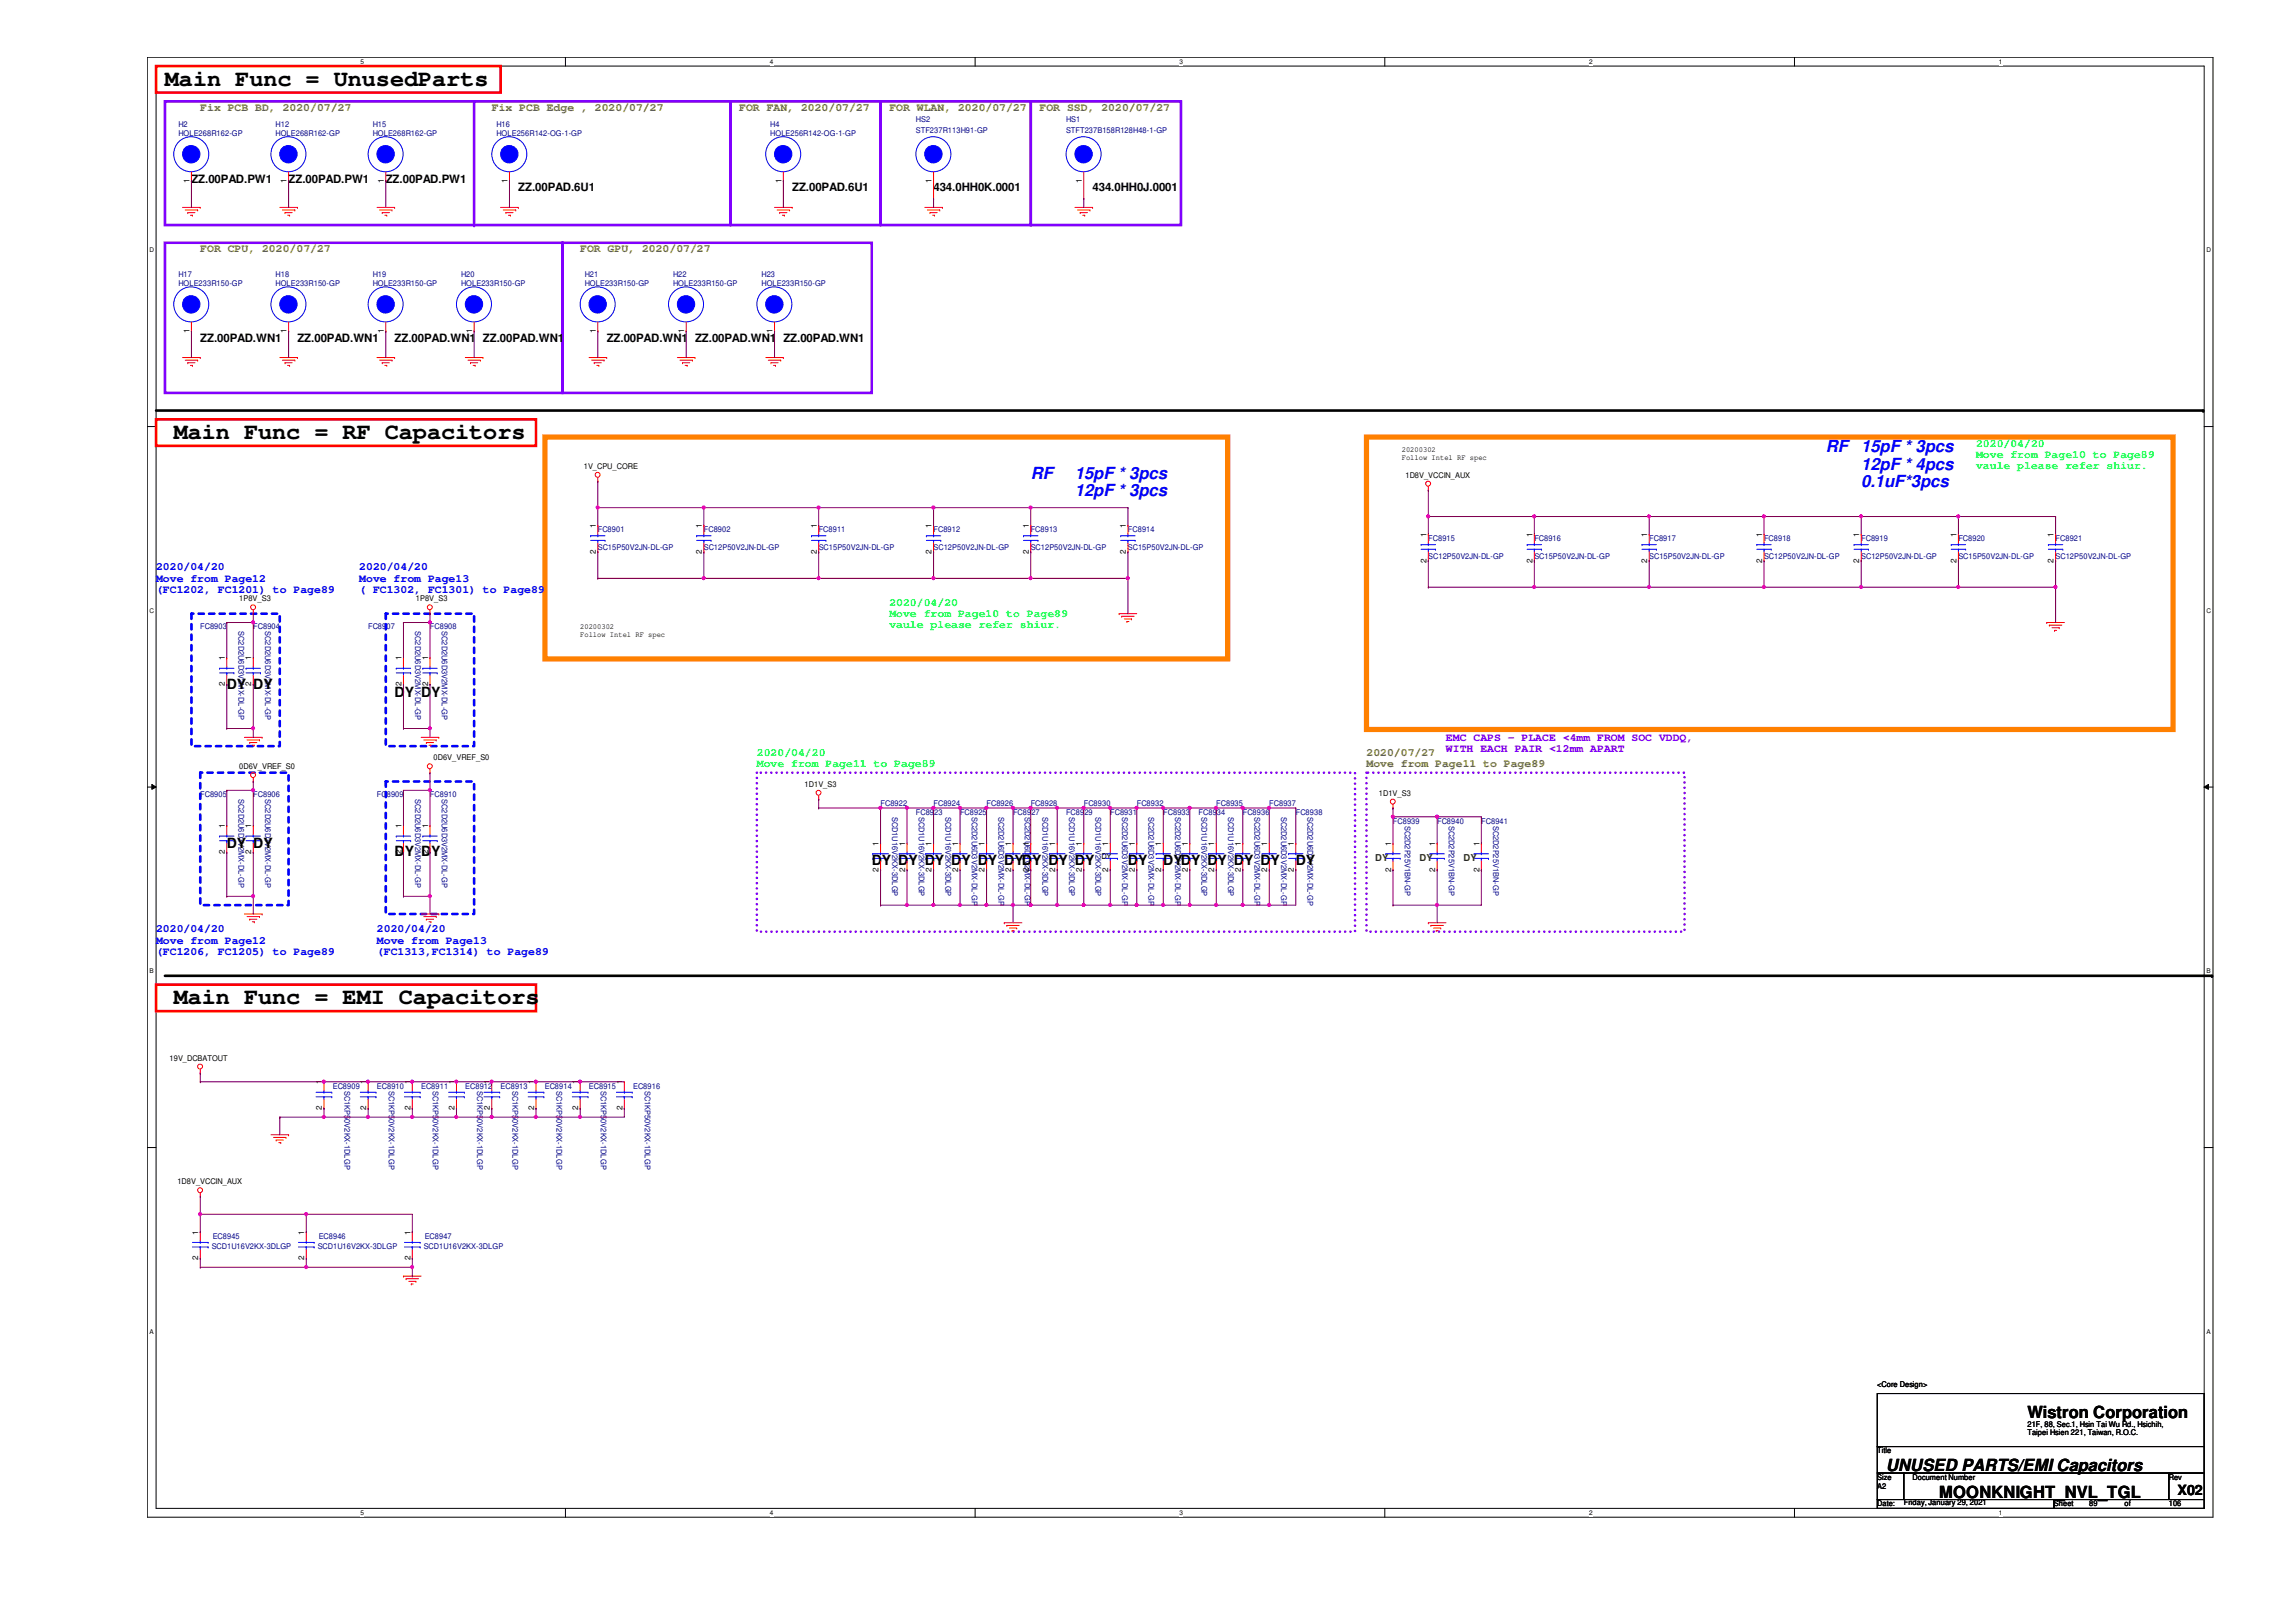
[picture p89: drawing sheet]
<svg xmlns="http://www.w3.org/2000/svg" width="297mm" height="210mm" viewBox="0 0 297 210" stroke-linecap="round" stroke-linejoin="round" font-family="sans-serif">
<defs><g id="words">
<g font-size="3">
<text x="21.3" y="11.1">Main Func = UnusedParts</text>
<text x="22.5" y="56.8">Main Func = RF Capacitors</text>
<text x="22.5" y="130">Main Func = EMI Capacitors</text>
</g>
<g font-size="2.2" fill="#00f">
<text x="236.2" y="58.5">RF 15pF * 3pcs</text>
<text x="133.4" y="62">RF</text>
<text x="139.1" y="64.2">12pF * 3pcs</text>
<text x="139.1" y="62">15pF * 3pcs</text>
<text x="240.8" y="60.8">12pF * 4pcs</text>
<text x="240.8" y="63">0.1uF*3pcs</text>
</g>
<g font-size="2.2">
<text x="262.3" y="183.5">Wistron Corporation</text>
<text x="244" y="190.3">UNUSED PARTS/EMI Capacitors</text>
<text x="250.9" y="193.8">MOONKNIGHT_NVL_TGL</text>
</g>
<g font-size="1.8">
<text x="29.3" y="89.1">DY DY</text>
<text x="51.1" y="90.3">DY DY</text>
<text x="29.3" y="109.7">DY DY</text>
<text x="51.1" y="110.8">DY DY</text>
<text x="112.8" y="112">DY DY DY DY DY DYDY DY DY</text>
<text x="145.9" y="112">DY</text>
<text x="150.5" y="112">DYDY DY DY DY</text>
<text x="167.6" y="112">DY</text>
<text x="281.7" y="193.5">X02</text>
</g>
<g font-size="1.5" fill="#808000">
<text x="25.9" y="14.4">Fix PCB BD, 2020/07/27</text>
<text x="63.6" y="14.4">Fix PCB Edge , 2020/07/27</text>
<text x="95.6" y="14.4">FOR FAN, 2020/07/27</text>
<text x="115.1" y="14.4">FOR WLAN, 2020/07/27</text>
<text x="134.5" y="14.4">FOR SSD, 2020/07/27</text>
<text x="25.9" y="32.6">FOR CPU, 2020/07/27</text>
<text x="75.1" y="32.6">FOR GPU, 2020/07/27</text>
<text x="176.8" y="97.8">2020/07/27</text>
<text x="176.8" y="99.3">Move from Page11 to Page89</text>
</g>
<g font-size="1.5">
<text x="24.8" y="23.6">ZZ.00PAD.PW1</text>
<text x="37.3" y="23.6">ZZ.00PAD.PW1</text>
<text x="49.9" y="23.6">ZZ.00PAD.PW1</text>
<text x="67.1" y="24.8">ZZ.00PAD.6U1</text>
<text x="102.5" y="24.8">ZZ.00PAD.6U1</text>
<text x="120.8" y="24.8">434.0HH0K.0001</text>
<text x="141.4" y="24.8">434.0HH0J.0001</text>
<text x="25.9" y="44.2">ZZ.00PAD.WN1</text>
<text x="38.5" y="44.2">ZZ.00PAD.WN1</text>
<text x="51.1" y="44.2">ZZ.00PAD.WN1</text>
<text x="62.5" y="44.2">ZZ.00PAD.WN1</text>
<text x="78.5" y="44.2">ZZ.00PAD.WN1</text>
<text x="89.9" y="44.2">ZZ.00PAD.WN1</text>
<text x="101.3" y="44.2">ZZ.00PAD.WN1</text>
</g>
<g font-size="1.5" fill="#00ff40">
<text x="255.7" y="57.8">2020/04/20</text>
<text x="255.7" y="59.3">Move from Page10 to Page89</text>
<text x="255.7" y="60.7">vaule please refer shiur.</text>
<text x="115.1" y="78.4">2020/04/20</text>
<text x="115.1" y="79.8">Move from Page10 to Page89</text>
<text x="115.1" y="81.3">vaule please refer shiur.</text>
<text x="97.9" y="97.8">2020/04/20</text>
<text x="97.9" y="99.3">Move from Page11 to Page89</text>
</g>
<g font-size="1.5" fill="#00f">
<text x="20.2" y="73.8">2020/04/20</text>
<text x="20.2" y="75.3">Move from Page12</text>
<text x="20.2" y="76.7">(FC1202, FC1201) to Page89</text>
<text x="46.5" y="73.8">2020/04/20</text>
<text x="46.5" y="75.3">Move from Page13</text>
<text x="46.5" y="76.7">( FC1302, FC1301) to Page89</text>
<text x="20.2" y="120.6">2020/04/20</text>
<text x="20.2" y="122.1">Move from Page12</text>
<text x="20.2" y="123.6">(FC1206, FC1205) to Page89</text>
<text x="48.8" y="120.6">2020/04/20</text>
<text x="48.8" y="122.1">Move from Page13</text>
<text x="48.8" y="123.6">(FC1313,FC1314) to Page89</text>
</g>
<g font-size="1.5" fill="#8000ff">
<text x="187.1" y="95.8">EMC CAPS - PLACE &lt;4mm FROM SOC VDDQ,</text>
<text x="187.1" y="97.3">WITH EACH PAIR &lt;12mm APART</text>
</g>
<g font-size="1.2" fill="#008000">
<text x="177.9" y="111.4">DY</text>
<text x="183.6" y="111.4">DY</text>
<text x="189.4" y="111.4">DY</text>
</g>
<g font-size="1" fill="#000080">
<text x="23.1" y="16.4">H2</text>
<text x="23.1" y="17.6">HOLE268R162-GP</text>
<text x="35.6" y="16.4">H12</text>
<text x="35.6" y="17.6">HOLE268R162-GP</text>
<text x="48.2" y="16.4">H15</text>
<text x="48.2" y="17.6">HOLE268R162-GP</text>
<text x="64.2" y="16.4">H16</text>
<text x="64.2" y="17.6">HOLE256R142-OG-1-GP</text>
<text x="99.7" y="16.4">H4</text>
<text x="99.7" y="17.6">HOLE256R142-OG-1-GP</text>
<text x="118.5" y="15.8">HS2</text>
<text x="118.5" y="17.2">STF237R113H91-GP</text>
<text x="137.9" y="15.8">HS1</text>
<text x="137.9" y="17.2">STFT237B158R128H48-1-GP</text>
<text x="23.1" y="35.9">H17</text>
<text x="35.6" y="35.9">H18</text>
<text x="48.2" y="35.9">H19</text>
<text x="59.6" y="35.9">H20</text>
<text x="75.6" y="35.9">H21</text>
<text x="87.1" y="35.9">H22</text>
<text x="98.5" y="35.9">H23</text>
<text x="23.1" y="37">HOLE233R150-GP</text>
<text x="35.6" y="37">HOLE233R150-GP</text>
<text x="48.2" y="37">HOLE233R150-GP</text>
<text x="59.6" y="37">HOLE233R150-GP</text>
<text x="75.6" y="37">HOLE233R150-GP</text>
<text x="87.1" y="37">HOLE233R150-GP</text>
<text x="98.5" y="37">HOLE233R150-GP</text>
<text x="77.3" y="68.9">FC8901</text>
<text x="77.3" y="71.2">SC15P50V2JN-DL-GP</text>
<text x="91.1" y="68.9">FC8902</text>
<text x="91.1" y="71.2">SC12P50V2JN-DL-GP</text>
<text x="105.9" y="68.9">FC8911</text>
<text x="105.9" y="71.2">SC15P50V2JN-DL-GP</text>
<text x="120.8" y="68.9">FC8912</text>
<text x="120.8" y="71.2">SC12P50V2JN-DL-GP</text>
<text x="133.3" y="68.9">FC8913</text>
<text x="133.3" y="71.2">SC12P50V2JN-DL-GP</text>
<text x="145.9" y="68.9">FC8914</text>
<text x="145.9" y="71.2">SC15P50V2JN-DL-GP</text>
<text x="184.8" y="70">FC8915</text>
<text x="198.5" y="70">FC8916</text>
<text x="213.4" y="70">FC8917</text>
<text x="228.2" y="70">FC8918</text>
<text x="240.8" y="70">FC8919</text>
<text x="253.4" y="70">FC8920</text>
<text x="265.9" y="70">FC8921</text>
<text x="184.8" y="72.3">SC12P50V2JN-DL-GP</text>
<text x="198.5" y="72.3">SC15P50V2JN-DL-GP</text>
<text x="213.4" y="72.3">SC15P50V2JN-DL-GP</text>
<text x="228.2" y="72.3">SC12P50V2JN-DL-GP</text>
<text x="240.8" y="72.3">SC12P50V2JN-DL-GP</text>
<text x="253.4" y="72.3">SC15P50V2JN-DL-GP</text>
<text x="265.9" y="72.3">SC12P50V2JN-DL-GP</text>
<text x="25.9" y="81.4">FC8903</text>
<text x="30.9" y="81.7" transform="rotate(90 30.9 81.7)">SC2D2U6D3V2MX-DL-GP</text>
<text x="32.8" y="81.4">FC8904</text>
<text x="34.3" y="81.7" transform="rotate(90 34.3 81.7)">SC2D2U6D3V2MX-DL-GP</text>
<text x="47.6" y="81.4">FC8907</text>
<text x="53.7" y="81.7" transform="rotate(90 53.7 81.7)">SC2D2U6D3V2MX-DL-GP</text>
<text x="55.6" y="81.4">FC8908</text>
<text x="57.1" y="81.7" transform="rotate(90 57.1 81.7)">SC2D2U6D3V2MX-DL-GP</text>
<text x="25.9" y="103.2">FC8905</text>
<text x="30.9" y="103.4" transform="rotate(90 30.9 103.4)">SC2D2U6D3V2MX-DL-GP</text>
<text x="32.8" y="103.2">FC8906</text>
<text x="34.3" y="103.4" transform="rotate(90 34.3 103.4)">SC2D2U6D3V2MX-DL-GP</text>
<text x="48.8" y="103.2">FC8909</text>
<text x="53.7" y="103.4" transform="rotate(90 53.7 103.4)">SC2D2U6D3V2MX-DL-GP</text>
<text x="55.6" y="103.2">FC8910</text>
<text x="57.1" y="103.4" transform="rotate(90 57.1 103.4)">SC2D2U6D3V2MX-DL-GP</text>
<text x="113.9" y="104.3">FC8922</text>
<text x="115.4" y="105.7" transform="rotate(90 115.4 105.7)">SCD1U16V2KX-3DLGP</text>
<text x="118.5" y="105.5">FC8923</text>
<text x="118.9" y="105.7" transform="rotate(90 118.9 105.7)">SCD1U16V2KX-3DLGP</text>
<text x="120.8" y="104.3">FC8924</text>
<text x="122.3" y="105.7" transform="rotate(90 122.3 105.7)">SCD1U16V2KX-3DLGP</text>
<text x="124.2" y="105.5">FC8925</text>
<text x="125.7" y="105.7" transform="rotate(90 125.7 105.7)">SC2D2U6D3V2MX-DL-GP</text>
<text x="127.6" y="104.3">FC8926</text>
<text x="129.2" y="105.7" transform="rotate(90 129.2 105.7)">SC2D2U6D3V2MX-DL-GP</text>
<text x="131.1" y="105.5">FC8927</text>
<text x="132.6" y="105.7" transform="rotate(90 132.6 105.7)">SC2D2U6D3V2MX-DL-GP</text>
<text x="133.3" y="104.3">FC8928</text>
<text x="134.9" y="105.7" transform="rotate(90 134.9 105.7)">SCD1U16V2KX-3DLGP</text>
<text x="137.9" y="105.5">FC8929</text>
<text x="138.3" y="105.7" transform="rotate(90 138.3 105.7)">SCD1U16V2KX-3DLGP</text>
<text x="140.2" y="104.3">FC8930</text>
<text x="141.7" y="105.7" transform="rotate(90 141.7 105.7)">SCD1U16V2KX-3DLGP</text>
<text x="143.6" y="105.5">FC8931</text>
<text x="145.2" y="105.7" transform="rotate(90 145.2 105.7)">SC2D2U6D3V2MX-DL-GP</text>
<text x="147.1" y="104.3">FC8932</text>
<text x="148.6" y="105.7" transform="rotate(90 148.6 105.7)">SC2D2U6D3V2MX-DL-GP</text>
<text x="150.5" y="105.5">FC8933</text>
<text x="152" y="105.7" transform="rotate(90 152 105.7)">SC2D2U6D3V2MX-DL-GP</text>
<text x="155.1" y="105.5">FC8934</text>
<text x="155.4" y="105.7" transform="rotate(90 155.4 105.7)">SCD1U16V2KX-3DLGP</text>
<text x="157.4" y="104.3">FC8935</text>
<text x="158.9" y="105.7" transform="rotate(90 158.9 105.7)">SCD1U16V2KX-3DLGP</text>
<text x="160.8" y="105.5">FC8936</text>
<text x="162.3" y="105.7" transform="rotate(90 162.3 105.7)">SC2D2U6D3V2MX-DL-GP</text>
<text x="164.2" y="104.3">FC8937</text>
<text x="165.7" y="105.7" transform="rotate(90 165.7 105.7)">SC2D2U6D3V2MX-DL-GP</text>
<text x="167.6" y="105.5">FC8938</text>
<text x="169.2" y="105.7" transform="rotate(90 169.2 105.7)">SC2D2U6D3V2MX-DL-GP</text>
<text x="180.2" y="106.6">FC8939</text>
<text x="181.7" y="106.8" transform="rotate(90 181.7 106.8)">SC2D2P25V1BN-GP</text>
<text x="185.9" y="106.6">FC8940</text>
<text x="187.5" y="106.8" transform="rotate(90 187.5 106.8)">SC2D2P25V1BN-GP</text>
<text x="191.6" y="106.6">FC8941</text>
<text x="193.2" y="106.8" transform="rotate(90 193.2 106.8)">SC2D2P25V1BN-GP</text>
<text x="43.1" y="140.9">EC8909</text>
<text x="44.6" y="141.1" transform="rotate(90 44.6 141.1)">SC1KP50V2KX-1DLGP</text>
<text x="48.8" y="140.9">EC8910</text>
<text x="50.3" y="141.1" transform="rotate(90 50.3 141.1)">SC1KP50V2KX-1DLGP</text>
<text x="54.5" y="140.9">EC8911</text>
<text x="56" y="141.1" transform="rotate(90 56 141.1)">SC1KP50V2KX-1DLGP</text>
<text x="60.2" y="140.9">EC8912</text>
<text x="61.7" y="141.1" transform="rotate(90 61.7 141.1)">SC1KP50V2KX-1DLGP</text>
<text x="64.8" y="140.9">EC8913</text>
<text x="66.3" y="141.1" transform="rotate(90 66.3 141.1)">SC1KP50V2KX-1DLGP</text>
<text x="70.5" y="140.9">EC8914</text>
<text x="72" y="141.1" transform="rotate(90 72 141.1)">SC1KP50V2KX-1DLGP</text>
<text x="76.2" y="140.9">EC8915</text>
<text x="77.7" y="141.1" transform="rotate(90 77.7 141.1)">SC1KP50V2KX-1DLGP</text>
<text x="81.9" y="140.9">EC8916</text>
<text x="83.4" y="141.1" transform="rotate(90 83.4 141.1)">SC1KP50V2KX-1DLGP</text>
<text x="27.4" y="161.7">SCD1U16V2KX-3DLGP</text>
<text x="27.5" y="160.3">EC8945</text>
<text x="41.1" y="161.7">SCD1U16V2KX-3DLGP</text>
<text x="41.2" y="160.3">EC8946</text>
<text x="54.8" y="161.7">SCD1U16V2KX-3DLGP</text>
<text x="54.9" y="160.3">EC8947</text>
</g>
<g font-size="1">
<text x="24.5" y="23.7" transform="rotate(-90 24.5 23.7)">1</text>
<text x="37.1" y="23.7" transform="rotate(-90 37.1 23.7)">1</text>
<text x="49.7" y="23.7" transform="rotate(-90 49.7 23.7)">1</text>
<text x="65.7" y="23.7" transform="rotate(-90 65.7 23.7)">1</text>
<text x="101.1" y="23.7" transform="rotate(-90 101.1 23.7)">1</text>
<text x="120.5" y="23.7" transform="rotate(-90 120.5 23.7)">1</text>
<text x="140" y="23.7" transform="rotate(-90 140 23.7)">1</text>
<text x="24.5" y="43.1" transform="rotate(-90 24.5 43.1)">1</text>
<text x="37.1" y="43.1" transform="rotate(-90 37.1 43.1)">1</text>
<text x="49.7" y="43.1" transform="rotate(-90 49.7 43.1)">1</text>
<text x="61.1" y="43.1" transform="rotate(-90 61.1 43.1)">1</text>
<text x="77.1" y="43.1" transform="rotate(-90 77.1 43.1)">1</text>
<text x="88.5" y="43.1" transform="rotate(-90 88.5 43.1)">1</text>
<text x="99.9" y="43.1" transform="rotate(-90 99.9 43.1)">1</text>
<text x="181.4" y="58.5">20200302</text>
<text x="181.4" y="59.6">Follow Intel RF spec</text>
<text x="75.5" y="60.7">1V_CPU_CORE</text>
<text x="181.8" y="61.8">1D8V_VCCIN_AUX</text>
<text x="77.1" y="71.7" transform="rotate(-90 77.1 71.7)">2</text>
<text x="77.1" y="68.3" transform="rotate(-90 77.1 68.3)">1</text>
<text x="90.8" y="71.7" transform="rotate(-90 90.8 71.7)">2</text>
<text x="90.8" y="68.3" transform="rotate(-90 90.8 68.3)">1</text>
<text x="105.7" y="71.7" transform="rotate(-90 105.7 71.7)">2</text>
<text x="105.7" y="68.3" transform="rotate(-90 105.7 68.3)">1</text>
<text x="120.5" y="71.7" transform="rotate(-90 120.5 71.7)">2</text>
<text x="120.5" y="68.3" transform="rotate(-90 120.5 68.3)">1</text>
<text x="133.1" y="71.7" transform="rotate(-90 133.1 71.7)">2</text>
<text x="133.1" y="68.3" transform="rotate(-90 133.1 68.3)">1</text>
<text x="145.7" y="71.7" transform="rotate(-90 145.7 71.7)">2</text>
<text x="145.7" y="68.3" transform="rotate(-90 145.7 68.3)">1</text>
<text x="184.5" y="69.5" transform="rotate(-90 184.5 69.5)">1</text>
<text x="198.2" y="69.5" transform="rotate(-90 198.2 69.5)">1</text>
<text x="213.1" y="69.5" transform="rotate(-90 213.1 69.5)">1</text>
<text x="228" y="69.5" transform="rotate(-90 228 69.5)">1</text>
<text x="240.5" y="69.5" transform="rotate(-90 240.5 69.5)">1</text>
<text x="253.1" y="69.5" transform="rotate(-90 253.1 69.5)">1</text>
<text x="265.7" y="69.5" transform="rotate(-90 265.7 69.5)">1</text>
<text x="30.9" y="77.8">1P8V_S3</text>
<text x="53.8" y="77.8">1P8V_S3</text>
<text x="184.5" y="72.8" transform="rotate(-90 184.5 72.8)">2</text>
<text x="198.2" y="72.8" transform="rotate(-90 198.2 72.8)">2</text>
<text x="213.1" y="72.8" transform="rotate(-90 213.1 72.8)">2</text>
<text x="228" y="72.8" transform="rotate(-90 228 72.8)">2</text>
<text x="240.5" y="72.8" transform="rotate(-90 240.5 72.8)">2</text>
<text x="253.1" y="72.8" transform="rotate(-90 253.1 72.8)">2</text>
<text x="265.7" y="72.8" transform="rotate(-90 265.7 72.8)">2</text>
<text x="75.1" y="81.4">20200302</text>
<text x="75.1" y="82.4">Follow Intel RF spec</text>
<text x="29.1" y="88.8" transform="rotate(-90 29.1 88.8)">2</text>
<text x="29.1" y="85.5" transform="rotate(-90 29.1 85.5)">1</text>
<text x="32.5" y="88.8" transform="rotate(-90 32.5 88.8)">2</text>
<text x="32.5" y="85.5" transform="rotate(-90 32.5 85.5)">1</text>
<text x="51.9" y="88.8" transform="rotate(-90 51.9 88.8)">2</text>
<text x="51.9" y="85.5" transform="rotate(-90 51.9 85.5)">1</text>
<text x="55.4" y="88.8" transform="rotate(-90 55.4 88.8)">2</text>
<text x="55.4" y="85.5" transform="rotate(-90 55.4 85.5)">1</text>
<text x="30.9" y="99.5">0D6V_VREF_S0</text>
<text x="56.1" y="98.4">0D6V_VREF_S0</text>
<text x="104.1" y="101.8">1D1V_S3</text>
<text x="29.1" y="107.2" transform="rotate(-90 29.1 107.2)">1</text>
<text x="32.5" y="107.2" transform="rotate(-90 32.5 107.2)">1</text>
<text x="51.9" y="107.2" transform="rotate(-90 51.9 107.2)">1</text>
<text x="55.4" y="107.2" transform="rotate(-90 55.4 107.2)">1</text>
<text x="178.4" y="103">1D1V_S3</text>
<text x="29.1" y="110.5" transform="rotate(-90 29.1 110.5)">2</text>
<text x="32.5" y="110.5" transform="rotate(-90 32.5 110.5)">2</text>
<text x="51.9" y="110.5" transform="rotate(-90 51.9 110.5)">2</text>
<text x="55.4" y="110.5" transform="rotate(-90 55.4 110.5)">2</text>
<text x="113.7" y="112.8" transform="rotate(-90 113.7 112.8)">2</text>
<text x="113.7" y="109.5" transform="rotate(-90 113.7 109.5)">1</text>
<text x="117.1" y="112.8" transform="rotate(-90 117.1 112.8)">2</text>
<text x="117.1" y="109.5" transform="rotate(-90 117.1 109.5)">1</text>
<text x="120.5" y="112.8" transform="rotate(-90 120.5 112.8)">2</text>
<text x="120.5" y="109.5" transform="rotate(-90 120.5 109.5)">1</text>
<text x="124" y="112.8" transform="rotate(-90 124 112.8)">2</text>
<text x="124" y="109.5" transform="rotate(-90 124 109.5)">1</text>
<text x="127.4" y="112.8" transform="rotate(-90 127.4 112.8)">2</text>
<text x="127.4" y="109.5" transform="rotate(-90 127.4 109.5)">1</text>
<text x="130.8" y="112.8" transform="rotate(-90 130.8 112.8)">2</text>
<text x="130.8" y="109.5" transform="rotate(-90 130.8 109.5)">1</text>
<text x="133.1" y="112.8" transform="rotate(-90 133.1 112.8)">2</text>
<text x="133.1" y="109.5" transform="rotate(-90 133.1 109.5)">1</text>
<text x="136.5" y="112.8" transform="rotate(-90 136.5 112.8)">2</text>
<text x="136.5" y="109.5" transform="rotate(-90 136.5 109.5)">1</text>
<text x="140" y="112.8" transform="rotate(-90 140 112.8)">2</text>
<text x="140" y="109.5" transform="rotate(-90 140 109.5)">1</text>
<text x="142.5" y="111.2">DY</text>
<text x="143.4" y="112.8" transform="rotate(-90 143.4 112.8)">2</text>
<text x="143.4" y="109.5" transform="rotate(-90 143.4 109.5)">1</text>
<text x="146.8" y="112.8" transform="rotate(-90 146.8 112.8)">2</text>
<text x="146.8" y="109.5" transform="rotate(-90 146.8 109.5)">1</text>
<text x="150.2" y="112.8" transform="rotate(-90 150.2 112.8)">2</text>
<text x="150.2" y="109.5" transform="rotate(-90 150.2 109.5)">1</text>
<text x="153.7" y="112.8" transform="rotate(-90 153.7 112.8)">2</text>
<text x="153.7" y="109.5" transform="rotate(-90 153.7 109.5)">1</text>
<text x="157.1" y="112.8" transform="rotate(-90 157.1 112.8)">2</text>
<text x="157.1" y="109.5" transform="rotate(-90 157.1 109.5)">1</text>
<text x="160.5" y="112.8" transform="rotate(-90 160.5 112.8)">2</text>
<text x="160.5" y="109.5" transform="rotate(-90 160.5 109.5)">1</text>
<text x="164" y="112.8" transform="rotate(-90 164 112.8)">2</text>
<text x="164" y="109.5" transform="rotate(-90 164 109.5)">1</text>
<text x="167.4" y="112.8" transform="rotate(-90 167.4 112.8)">2</text>
<text x="167.4" y="109.5" transform="rotate(-90 167.4 109.5)">1</text>
<text x="180" y="112.8" transform="rotate(-90 180 112.8)">2</text>
<text x="180" y="109.5" transform="rotate(-90 180 109.5)">1</text>
<text x="185.7" y="112.8" transform="rotate(-90 185.7 112.8)">2</text>
<text x="185.7" y="109.5" transform="rotate(-90 185.7 109.5)">1</text>
<text x="191.4" y="112.8" transform="rotate(-90 191.4 112.8)">2</text>
<text x="191.4" y="109.5" transform="rotate(-90 191.4 109.5)">1</text>
<text x="21.9" y="137.2">19V_DCBATOUT</text>
<text x="41.7" y="143.7" transform="rotate(-90 41.7 143.7)">2</text>
<text x="41.7" y="140.3" transform="rotate(-90 41.7 140.3)">1</text>
<text x="47.4" y="143.7" transform="rotate(-90 47.4 143.7)">2</text>
<text x="47.4" y="140.3" transform="rotate(-90 47.4 140.3)">1</text>
<text x="53.1" y="143.7" transform="rotate(-90 53.1 143.7)">2</text>
<text x="53.1" y="140.3" transform="rotate(-90 53.1 140.3)">1</text>
<text x="58.8" y="143.7" transform="rotate(-90 58.8 143.7)">2</text>
<text x="58.8" y="140.3" transform="rotate(-90 58.8 140.3)">1</text>
<text x="63.4" y="143.7" transform="rotate(-90 63.4 143.7)">2</text>
<text x="63.4" y="140.3" transform="rotate(-90 63.4 140.3)">1</text>
<text x="69.1" y="143.7" transform="rotate(-90 69.1 143.7)">2</text>
<text x="69.1" y="140.3" transform="rotate(-90 69.1 140.3)">1</text>
<text x="74.8" y="143.7" transform="rotate(-90 74.8 143.7)">2</text>
<text x="74.8" y="140.3" transform="rotate(-90 74.8 140.3)">1</text>
<text x="80.5" y="143.7" transform="rotate(-90 80.5 143.7)">2</text>
<text x="80.5" y="140.3" transform="rotate(-90 80.5 140.3)">1</text>
<text x="22.9" y="153.2">1D8V_VCCIN_AUX</text>
<text x="25.7" y="159.8" transform="rotate(-90 25.7 159.8)">1</text>
<text x="39.4" y="159.8" transform="rotate(-90 39.4 159.8)">1</text>
<text x="53.1" y="159.8" transform="rotate(-90 53.1 159.8)">1</text>
<text x="25.7" y="163.1" transform="rotate(-90 25.7 163.1)">2</text>
<text x="39.4" y="163.1" transform="rotate(-90 39.4 163.1)">2</text>
<text x="53.1" y="163.1" transform="rotate(-90 53.1 163.1)">2</text>
<text x="242.9" y="179.5">&lt;Core Design&gt;</text>
<text x="262.3" y="184.7">21F, 88, Sec.1, Hsin Tai Wu Rd., Hsichih,</text>
<text x="262.3" y="185.7">Taipei Hsien 221, Taiwan, R.O.C.</text>
<text x="242.9" y="188.1">Title</text>
<text x="242.9" y="191.5">Size</text>
<text x="247.4" y="191.5">Document Number</text>
<text x="280.6" y="191.5">Rev</text>
<text x="242.9" y="194.9">Date:</text>
<text x="242.9" y="192.7">A2</text>
<text x="246.3" y="194.7">Friday, January 29, 2021</text>
<text x="265.7" y="194.9">Sheet</text>
<text x="270.3" y="194.9">89</text>
<text x="274.9" y="194.9">of</text>
<text x="280.6" y="194.9">106</text>
</g>
<g font-size=".8">
<text x="46.7" y="8.3">5</text>
<text x="99.6" y="8.3">4</text>
<text x="152.6" y="8.3">3</text>
<text x="205.6" y="8.3">2</text>
<text x="258.6" y="8.3">1</text>
<text x="19.3" y="32.6">D</text>
<text x="285.5" y="32.6">D</text>
<text x="19.3" y="79.3">C</text>
<text x="285.5" y="79.3">C</text>
<text x="19.3" y="125.9">B</text>
<text x="285.5" y="125.9">B</text>
<text x="19.3" y="172.6">A</text>
<text x="285.5" y="172.6">A</text>
<text x="46.7" y="196.1">5</text>
<text x="99.6" y="196.1">4</text>
<text x="152.6" y="196.1">3</text>
<text x="205.6" y="196.1">2</text>
<text x="258.6" y="196.1">1</text>
</g>
</g></defs>
<path d="M19.1 7.4h267.2v188.9h-267.2zM20.2 8.6h265v186.6h-265z" fill="none" stroke="#000" stroke-width=".13"/>
<g fill="#fff">
<path d="M46.7 7.5h.4v1h-.4z"/>
<path d="M46.7 195.3h.4v1h-.4z"/>
</g>
<path d="M73.2 7.4v1.2M73.2 195.2v1.1" fill="none" stroke="#000" stroke-width=".13"/>
<g fill="#fff">
<path d="M99.6 7.5h.5v1h-.5z"/>
<path d="M99.6 195.3h.5v1h-.5z"/>
</g>
<path d="M126.2 7.4v1.2M126.2 195.2v1.1" fill="none" stroke="#000" stroke-width=".13"/>
<g fill="#fff">
<path d="M152.6 7.5h.5v1h-.5z"/>
<path d="M152.6 195.3h.5v1h-.5z"/>
</g>
<path d="M179.2 7.4v1.2M179.2 195.2v1.1" fill="none" stroke="#000" stroke-width=".13"/>
<g fill="#fff">
<path d="M205.6 7.5h.5v1h-.5z"/>
<path d="M205.6 195.3h.5v1h-.5z"/>
</g>
<path d="M232.2 7.4v1.2M232.2 195.2v1.1" fill="none" stroke="#000" stroke-width=".13"/>
<g fill="#fff">
<path d="M258.6 7.5h.5v1h-.5z"/>
<path d="M258.6 195.3h.5v1h-.5z"/>
<path d="M19.3 31.9h.6v.9h-.6z"/>
<path d="M285.5 31.9h.5v.9h-.5z"/>
<path d="M19.3 78.5h.6v1h-.6z"/>
<path d="M285.5 78.5h.5v1h-.5z"/>
</g>
<path d="M19.1 55.2h1.1M285.2 55.2h1.1" fill="none" stroke="#000" stroke-width=".13"/>
<g fill="#fff">
<path d="M19.3 125.2h.6v.9h-.6z"/>
<path d="M285.5 125.2h.5v.9h-.5z"/>
</g>
<path d="M19.1 101.9h1.1M19.6 101.5l.6 .4-.6 .2zM285.2 101.9l.5-.4v.6zM285.2 101.9h1.1" fill="none" stroke="#000" stroke-width=".13"/>
<path d="M19.6 101.5l.6 .4-.6 .2zM285.2 101.9l.5-.4v.6z" fill="#000"/>
<g fill="#fff">
<path d="M19.3 171.8h.6v1h-.6z"/>
<path d="M285.5 171.8h.5v1h-.5z"/>
</g>
<path d="M19.1 148.5h1.1M285.2 148.5h1.1" fill="none" stroke="#000" stroke-width=".13"/>
<path d="M20.2 8.6h44.6v3.4h-44.6zM20.2 54.3h49.1v3.4h-49.1zM20.2 127.4h49.1v3.5h-49.1z" fill="none" stroke="#f00" stroke-width=".34"/>
<path d="M24.8 79.4h11.4v17.2h-11.4zM49.9 79.4h11.4v17.2h-11.4zM25.9 100h11.4v17.1h-11.4zM49.9 101.1h11.4v17.2h-11.4z" fill="none" stroke="#00f" stroke-width=".34" stroke-dasharray=".7 .7"/>
<path d="M70.5 56.6h88.3v28.7h-88.3zM176.8 56.6h104.3v37.8h-104.3z" fill="none" stroke="#ff8000" stroke-width=".68"/>
<path d="M97.9 100h77.4v20.6h-77.4zM176.8 100h41.1v20.6h-41.1z" fill="none" stroke="#8000ff" stroke-width=".34" stroke-dasharray="0 .7"/>
<path d="M20.2 53.1h264.8M21.3 126.3h264.9" fill="none" stroke="#000" stroke-width=".34"/>
<g fill="#000">
<circle cx="285" cy="53.1" r=".17"/>
<circle cx="286.2" cy="126.3" r=".17"/>
</g>
<path d="M21.3 13.1h73.2v16h-73.2zM61.3 13.1v16M21.3 31.4h51.5v19.4h-51.5zM72.8 31.4h40v19.4h-40z" fill="none" stroke="#8000ff" stroke-width=".34"/>
<circle cx="61.3" cy="29.1" r=".17" fill="#8000ff"/>
<path d="M94.5 13.1h19.4v16h-19.4zM113.9 13.1h19.5v16h-19.5zM133.4 13.1h19.4v16h-19.4z" fill="none" stroke="#8000ff" stroke-width=".34"/>
<g fill="none" stroke="#f00" stroke-width=".13">
<path d="M23.6 26.8h2.3M24 27.2h1.6M24.3 27.5h.1M24.3 27.5h.9M24.6 27.9h.3M24.9 27.9h.1M25.6 27.2h.1M25.9 26.8h.1M36.2 26.8h2.3M36.5 27.2h1.6M36.9 27.5h.1M36.9 27.5h.9"/>
<path d="M37.2 27.9h.3M37.5 27.9h.1M38.1 27.2h.1M38.5 26.8h.1M48.8 26.8h2.3M49.1 27.2h1.6M49.4 27.5h.1M49.4 27.5h1M49.8 27.9h.2M50 27.9h.1M50.7 27.2h.1M51.1 26.8h.1"/>
<path d="M64.8 26.8h2.3M65.1 27.2h1.6M65.4 27.5h.1M65.4 27.5h1M65.8 27.9h.2M66 27.9h.1M66.7 27.2h.1M67.1 26.8h.1M100.2 26.8h2.3M100.5 27.2h1.7M100.9 27.5h.1M100.9 27.5h.9"/>
<path d="M101.2 27.9h.3M101.5 27.9h.1M102.2 27.2h.1M102.5 26.8h.1M119.6 26.8h2.3M120 27.2h1.6M120.3 27.5h.1M120.3 27.5h.9M120.7 27.9h.2M120.9 27.9h.1M121.6 27.2h.1M121.9 26.8h.1"/>
<path d="M139.1 26.8h2.3M139.4 27.2h1.6M139.7 27.5h.1M139.7 27.5h1M140.1 27.9h.2M140.3 27.9h.1M141 27.2h.1M141.4 26.8h.1M23.6 46.3h2.3M24 46.6h1.6M24.3 46.9h.1M24.3 46.9h.9"/>
<path d="M24.6 47.3h.3M24.9 47.3h.1M25.6 46.6h.1M25.9 46.3h.1M36.2 46.3h2.3M36.5 46.6h1.6M36.9 46.9h.1M36.9 46.9h.9M37.2 47.3h.3M37.5 47.3h.1M38.1 46.6h.1M38.5 46.3h.1"/>
<path d="M48.8 46.3h2.3M49.1 46.6h1.6M49.4 46.9h.1M49.4 46.9h1M49.8 47.3h.2M50 47.3h.1M50.7 46.6h.1M51.1 46.3h.1M60.2 46.3h2.3M60.5 46.6h1.6M60.9 46.9h.1M60.9 46.9h.9"/>
<path d="M61.2 47.3h.3M61.5 47.3h.1M62.1 46.6h.1M62.5 46.3h.1M76.2 46.3h2.3M76.5 46.6h1.6M76.9 46.9h.1M76.9 46.9h.9M77.2 47.3h.3M77.5 47.3h.1M78.1 46.6h.1M78.5 46.3h.1"/>
<path d="M87.6 46.3h2.3M88 46.6h1.6M88.3 46.9h.1M88.3 46.9h.9M88.6 47.3h.3M88.9 47.3h.1M89.6 46.6h.1M89.9 46.3h.1M99.1 46.3h2.2M99.4 46.6h1.6M99.7 46.9h.1M99.7 46.9h1"/>
<path d="M100.1 47.3h.2M100.3 47.3h.1M101 46.6h.1M101.3 46.3h.1M32.8 79.4h.1M32.8 79v.4M55.6 79.4h.1M55.6 79v.4M77.3 62.3h.1M77.3 61.8v.5M144.8 79.4h.1M144.8 79.4h2.3"/>
<path d="M145.1 79.8h.1M145.1 79.8h1.6M184.8 63.4h.1M184.8 62.9v.5M265.9 69.1h.1M265.9 72.6h.1M265.9 69.1v1.2M265.9 71.4v1.2M31.6 95.4h2.3M32 95.8h1.6M32.3 96.1h.1M32.3 96.1h.9"/>
<path d="M32.6 96.4h.3M32.9 96.4h.1M33.6 95.8h.1M33.9 95.4h.1M54.5 95.4h2.3M54.8 95.8h1.6M55.2 96.1h.1M55.2 96.1h.9M55.5 96.4h.3M55.6 100h.1M55.6 99.5v.5M55.8 96.4h.1"/>
<path d="M56.4 95.8h.1M56.8 95.4h.1M145.5 80.1h.9M145.8 80.4h.1M145.8 80.4h.3M146.4 80.1h.1M264.8 80.6h.1M264.8 80.6h2.3M265.1 80.9h.1M265.1 80.9h1.6M265.5 81.2h.9M265.8 81.6h.1"/>
<path d="M265.8 81.6h.3M266.4 81.2h.1M31.6 118.3h2.3M32 118.6h1.6M32.3 119h.1M32.3 119h.9M32.6 119.3h.3M32.8 101.1h.1M32.8 100.7v.4M32.9 119.3h.1M33.6 118.6h.1M33.9 118.3h.1"/>
<path d="M54.5 118.3h2.3M54.8 118.6h1.6M55.2 119h.1M55.2 119h.9M55.5 119.3h.3M55.8 119.3h.1M56.4 118.6h.1M56.8 118.3h.1M105.9 103.4h.1M105.9 103v.4M129.9 119.4h.1M129.9 119.4h2.3"/>
<path d="M130.3 119.8h.1M130.3 119.8h1.6M150.5 109.1h.1M150.5 112.6h.1M150.5 109.1v1.2M150.5 111.4v1.2M180.2 104.6h.1M180.2 104.1v.5M184.8 119.4h.1M184.8 119.4h2.3M185.1 119.8h.1M185.1 119.8h1.6"/>
<path d="M25.9 138.9h.1M25.9 138.4v.5M63.6 140h.1M63.6 140v1.1M130.6 120.1h.9M130.9 120.4h.1M130.9 120.4h.3M131.5 120.1h.1M185.5 120.1h.9M185.8 120.4h.1M185.8 120.4h.3M186.4 120.1h.1"/>
<path d="M25.9 154.9h.1M25.9 154.4v.5M35.1 146.9h2.2M35.4 147.2h1.6M35.7 147.5h.1M35.7 147.5h1M36.1 147.9h.2M36.3 147.9h.1M37 147.2h.1M37.3 146.9h.1M39.6 159.4h.1M39.6 159.4v1.2"/>
<path d="M63.6 143.4h.1M63.6 142.3v1.1M39.6 162.9h.1M39.6 161.7v1.2M52.2 165.1h.1M52.2 165.1h2.3M52.5 165.5h.1M52.5 165.5h1.6M52.9 165.8h.9M53.2 166.2h.1M53.2 166.2h.3M53.8 165.8h.1"/>
<circle cx="32.7" cy="78.6" r=".32"/>
<circle cx="55.6" cy="78.6" r=".32"/>
<circle cx="77.3" cy="61.4" r=".32"/>
<circle cx="184.8" cy="62.6" r=".32"/>
<circle cx="55.6" cy="99.2" r=".32"/>
<circle cx="32.7" cy="100.3" r=".32"/>
<circle cx="105.9" cy="102.6" r=".32"/>
<circle cx="180.2" cy="103.7" r=".32"/>
<circle cx="25.9" cy="138" r=".32"/>
<circle cx="25.9" cy="154" r=".32"/>
</g>
<path d="M242.9 180.3h42.3v6.9h-42.3zM242.9 187.2h42.3v3.4h-42.3zM242.9 190.6h3.4v3.5h-3.4zM242.9 194.1h22.8v1.1h-22.8zM246.3 190.6h34.3v3.5h-34.3zM265.7 194.1h19.5v1.1h-19.5zM280.6 190.6h4.6v3.5h-4.6z" fill="none" stroke="#000" stroke-width=".13"/>
<g fill="none" stroke="#00f" stroke-width=".13">
<path d="M265 70.5h.1M265 70.5h1.9M265 71.1h1.9M265.9 70.5h.1M265.9 71.1h.1M265.9 70.3v.2M265.9 71.1v.3M266.9 71.1h.1M149.6 110.5h.1M149.6 110.5h1.8M149.6 111.1h1.8M150.5 110.5h.1"/>
<path d="M150.5 111.1h.1M150.5 110.3v.2M150.5 111.1v.3M151.4 111.1h.1M62.6 141.9h2M62.6 141.4h2M63.6 141.4h.1M63.6 141.9h.1M63.6 141.1v.3M63.6 141.9v.4M64.6 141.9h.1M64.6 141.4h.1"/>
<path d="M38.6 161.4h2M38.6 160.8h2M39.6 160.8h.1M39.6 161.4h.1M39.6 160.6v.2M39.6 161.4v.3M40.6 161.4h.1M40.6 160.8h.1"/>
</g>
<circle cx="24.7" cy="39.4" r="1.13" fill="#00f"/>
<g fill="none" stroke="#00f" stroke-width=".13">
<circle cx="24.7" cy="39.4" r="2.27"/>
<circle cx="24.7" cy="39.4" r="1.13"/>
</g>
<path d="M24.8 42.8h.1M24.8 41.7v1.1" fill="none" stroke="#f00" stroke-width=".13"/>
<circle cx="88.7" cy="39.4" r="1.13" fill="#00f"/>
<g fill="none" stroke="#00f" stroke-width=".13">
<path d="M76.4 69.3h.1M76.4 69.3h1.9M76.4 69.9h1.9M77.3 69.3h.1M77.3 69.9h.1M77.3 69.1v.2M77.3 69.9v.4M78.3 69.9h.1M90.1 69.3h.1M90.1 69.3h1.9M90.1 69.9h1.9M91.1 69.3h.1"/>
<path d="M91.1 69.9h.1M91.1 69.1v.2M91.1 69.9v.4M92 69.9h.1M28.4 86.5h.1M28.4 86.5h1.9M28.4 87.1h1.9M29.3 86.5h.1M29.3 87.1h.1M29.3 86.3v.2M29.3 87.1v.3M30.3 87.1h.1"/>
<path d="M112.9 111.1h.1M112.9 110.5h.1M112.9 111.1h2M112.9 110.5h2M113.9 110.5h.1M113.9 111.1h.1M113.9 110.3v.2M113.9 111.1v.3M116.3 111.1h.1M116.3 110.5h.1M116.3 111.1h2.1M116.3 110.5h2.1"/>
<path d="M117.3 110.5h.1M117.3 111.1h.1M117.3 110.3v.2M117.3 111.1v.3M152.9 111.1h.1M152.9 110.5h.1M152.9 111.1h2M152.9 110.5h2M153.9 110.5h.1M153.9 111.1h.1M153.9 110.3v.2M153.9 111.1v.3"/>
<path d="M156.3 111.1h.1M156.3 110.5h.1M156.3 111.1h2.1M156.3 110.5h2.1M157.4 110.5h.1M157.4 111.1h.1M157.4 110.3v.2M157.4 111.1v.3M68.3 141.9h2.1M68.3 141.4h2.1M69.3 141.4h.1M69.3 141.9h.1"/>
<path d="M69.3 141.1v.3M69.3 141.9v.4M70.4 141.9h.1M70.4 141.4h.1M74 141.9h2.1M74 141.4h2.1M75.1 141.4h.1M75.1 141.9h.1M75.1 141.1v.3M75.1 141.9v.4M76.1 141.9h.1M76.1 141.4h.1"/>
<path d="M52.3 161.4h2.1M52.3 160.8h2.1M53.3 160.8h.1M53.3 161.4h.1M53.3 160.6v.2M53.3 161.4v.3M54.4 161.4h.1M54.4 160.8h.1"/>
<circle cx="88.7" cy="39.4" r="2.27"/>
<circle cx="88.7" cy="39.4" r="1.13"/>
</g>
<g fill="none" stroke="#f00" stroke-width=".13">
<path d="M88.8 42.8h.1M88.8 41.7v1.1M77.3 68h.1M77.3 71.4h.1M77.3 68v1.1M77.3 70.3v1.1M91.1 68h.1M91.1 71.4h.1M91.1 68v1.1M91.1 70.3v1.1M29.3 85.1h.1M29.3 88.6h.1"/>
<path d="M29.3 85.1v1.2M29.3 87.4v1.2M113.9 109.1h.1M113.9 112.6h.1M113.9 109.1v1.2M113.9 111.4v1.2M117.3 109.1h.1M117.3 112.6h.1M117.3 109.1v1.2M117.3 111.4v1.2M153.9 109.1h.1M153.9 112.6h.1"/>
<path d="M153.9 109.1v1.2M153.9 111.4v1.2M157.4 109.1h.1M157.4 112.6h.1M157.4 109.1v1.2M157.4 111.4v1.2M69.3 140h.1M69.3 140v1.1M75.1 140h.1M75.1 140v1.1M53.3 159.4h.1M53.3 159.4v1.2"/>
<path d="M69.3 143.4h.1M69.3 142.3v1.1M75.1 143.4h.1M75.1 142.3v1.1M53.3 162.9h.1M53.3 161.7v1.2"/>
</g>
<circle cx="120.7" cy="20" r="1.13" fill="#00f"/>
<g fill="none" stroke="#00f" stroke-width=".13">
<path d="M105 69.3h.1M105 69.3h1.8M105 69.9h1.8M105.9 69.3h.1M105.9 69.9h.1M105.9 69.1v.2M105.9 69.9v.4M106.8 69.9h.1M119.8 69.3h.1M119.8 69.3h1.9M119.8 69.9h1.9M120.8 69.3h.1"/>
<path d="M120.8 69.9h.1M120.8 69.1v.2M120.8 69.9v.4M121.7 69.9h.1M31.8 86.5h.1M31.8 86.5h1.9M31.8 87.1h1.9M32.8 86.5h.1M32.8 87.1h.1M32.8 86.3v.2M32.8 87.1v.3M33.7 87.1h.1"/>
<path d="M51.3 86.5h.1M51.3 86.5h1.8M51.3 87.1h1.8M52.2 86.5h.1M52.2 87.1h.1M52.2 86.3v.2M52.2 87.1v.3M53.1 87.1h.1M119.8 111.1h.1M119.8 110.5h.1M119.8 111.1h2M119.8 110.5h2"/>
<path d="M120.8 110.5h.1M120.8 111.1h.1M120.8 110.3v.2M120.8 111.1v.3M123.3 110.5h.1M123.3 111.1h1.8M123.3 110.5h1.8M124.2 110.5h.1M124.2 111.1h.1M124.2 110.3v.2M124.2 111.1v.3M125.1 111.1h.1"/>
<path d="M159.9 110.5h.1M159.9 111.1h1.8M159.9 110.5h1.8M160.8 110.5h.1M160.8 111.1h.1M160.8 110.3v.2M160.8 111.1v.3M161.7 111.1h.1M179.3 110.5h.1M179.3 111.1h1.8M179.3 110.5h1.8M180.2 110.5h.1"/>
<path d="M180.2 111.1h.1M180.2 110.3v.2M180.2 111.1v.3M181.1 111.1h.1M185 110.5h.1M185 111.1h1.9M185 110.5h1.9M185.9 110.5h.1M185.9 111.1h.1M185.9 110.3v.2M185.9 111.1v.3M186.9 111.1h.1"/>
<path d="M79.8 141.9h2M79.8 141.4h2M80.8 141.4h.1M80.8 141.9h.1M80.8 141.1v.3M80.8 141.9v.4M81.8 141.9h.1M81.8 141.4h.1"/>
<circle cx="120.7" cy="20" r="2.27"/>
<circle cx="120.7" cy="20" r="1.13"/>
</g>
<g fill="none" stroke="#f00" stroke-width=".13">
<path d="M120.8 25.7h.1M120.8 22.3v3.4M105.9 68h.1M105.9 71.4h.1M105.9 68v1.1M105.9 70.3v1.1M120.8 68h.1M120.8 71.4h.1M120.8 68v1.1M120.8 70.3v1.1M32.8 85.1h.1M32.8 88.6h.1"/>
<path d="M32.8 85.1v1.2M32.8 87.4v1.2M52.2 85.1h.1M52.2 88.6h.1M52.2 85.1v1.2M52.2 87.4v1.2M120.8 109.1h.1M120.8 112.6h.1M120.8 109.1v1.2M120.8 111.4v1.2M124.2 109.1h.1M124.2 112.6h.1"/>
<path d="M124.2 109.1v1.2M124.2 111.4v1.2M160.8 109.1h.1M160.8 112.6h.1M160.8 109.1v1.2M160.8 111.4v1.2M180.2 109.1h.1M180.2 112.6h.1M180.2 109.1v1.2M180.2 111.4v1.2M185.9 109.1h.1M185.9 112.6h.1"/>
<path d="M185.9 109.1v1.2M185.9 111.4v1.2M80.8 140h.1M80.8 140v1.1M80.8 143.4h.1M80.8 142.3v1.1"/>
</g>
<circle cx="65.9" cy="20" r="1.13" fill="#00f"/>
<g fill="none" stroke="#00f" stroke-width=".13">
<path d="M28.4 108.2h.1M28.4 108.2h1.9M28.4 108.8h1.9M29.3 108.2h.1M29.3 108.8h.1M29.3 108v.2M29.3 108.8v.3M30.3 108.8h.1"/>
<circle cx="65.9" cy="20" r="2.27"/>
<circle cx="65.9" cy="20" r="1.13"/>
</g>
<path d="M65.9 23.4h.1M65.9 22.3v1.1M29.3 106.8h.1M29.3 110.3h.1M29.3 106.8v1.2M29.3 109.1v1.2" fill="none" stroke="#f00" stroke-width=".13"/>
<circle cx="24.7" cy="20" r="1.13" fill="#00f"/>
<g fill="none" stroke="#00f" stroke-width=".13">
<path d="M54.7 86.5h.1M54.7 86.5h1.9M54.7 87.1h1.9M55.6 86.5h.1M55.6 87.1h.1M55.6 86.3v.2M55.6 87.1v.3M56.6 87.1h.1M163.3 110.5h.1M163.3 110.5h1.8M163.3 111.1h1.8M164.2 110.5h.1"/>
<path d="M164.2 111.1h.1M164.2 110.3v.2M164.2 111.1v.3M165.1 111.1h.1"/>
<circle cx="24.7" cy="20" r="2.27"/>
<circle cx="24.7" cy="20" r="1.13"/>
</g>
<path d="M24.8 23.4h.1M24.8 22.3v1.1M55.6 85.1h.1M55.6 88.6h.1M55.6 85.1v1.2M55.6 87.4v1.2M164.2 109.1h.1M164.2 112.6h.1M164.2 109.1v1.2M164.2 111.4v1.2" fill="none" stroke="#f00" stroke-width=".13"/>
<circle cx="49.9" cy="39.4" r="1.13" fill="#00f"/>
<g fill="none" stroke="#00f" stroke-width=".13">
<path d="M132.4 69.3h.1M132.4 69.3h1.9M132.4 69.9h1.9M133.4 69.3h.1M133.4 69.9h.1M133.4 69.1v.2M133.4 69.9v.4M134.3 69.9h.1M31.8 108.2h.1M31.8 108.2h1.9M31.8 108.8h1.9M32.8 108.2h.1"/>
<path d="M32.8 108.8h.1M32.8 108v.2M32.8 108.8v.3M33.7 108.8h.1M126.7 110.5h.1M126.7 110.5h1.9M126.7 111.1h1.9M127.6 110.5h.1M127.6 111.1h.1M127.6 110.3v.2M127.6 111.1v.3M128.6 111.1h.1"/>
<path d="M190.7 110.5h.1M190.7 110.5h1.9M190.7 111.1h1.9M191.6 110.5h.1M191.6 111.1h.1M191.6 110.3v.2M191.6 111.1v.3M192.6 111.1h.1"/>
<circle cx="49.9" cy="39.4" r="2.27"/>
<circle cx="49.9" cy="39.4" r="1.13"/>
</g>
<g fill="none" stroke="#f00" stroke-width=".13">
<path d="M49.9 42.8h.1M49.9 41.7v1.1M133.4 68h.1M133.4 71.4h.1M133.4 68v1.1M133.4 70.3v1.1M32.8 106.8h.1M32.8 110.3h.1M32.8 106.8v1.2M32.8 109.1v1.2M127.6 109.1h.1M127.6 112.6h.1"/>
<path d="M127.6 109.1v1.2M127.6 111.4v1.2M191.6 109.1h.1M191.6 112.6h.1M191.6 109.1v1.2M191.6 111.4v1.2"/>
</g>
<circle cx="100.2" cy="39.4" r="1.13" fill="#00f"/>
<g fill="none" stroke="#00f" stroke-width=".13">
<path d="M166.7 110.5h.1M166.7 110.5h1.9M166.7 111.1h1.9M167.6 110.5h.1M167.6 111.1h.1M167.6 110.3v.2M167.6 111.1v.3M168.6 111.1h.1"/>
<circle cx="100.2" cy="39.4" r="2.27"/>
<circle cx="100.2" cy="39.4" r="1.13"/>
</g>
<path d="M100.2 42.8h.1M100.2 41.7v1.1M167.6 109.1h.1M167.6 112.6h.1M167.6 109.1v1.2M167.6 111.4v1.2" fill="none" stroke="#f00" stroke-width=".13"/>
<circle cx="49.9" cy="20" r="1.13" fill="#00f"/>
<g fill="none" stroke="#00f" stroke-width=".13">
<path d="M145 69.3h.1M145 69.3h1.9M145 69.9h1.9M145.9 69.3h.1M145.9 69.9h.1M145.9 69.1v.2M145.9 69.9v.4M146.9 69.9h.1M183.9 70.5h.1M183.9 70.5h1.8M183.9 71.1h1.8M184.8 70.5h.1"/>
<path d="M184.8 71.1h.1M184.8 70.3v.2M184.8 71.1v.3M185.7 71.1h.1M130.1 110.5h.1M130.1 110.5h1.9M130.1 111.1h1.9M131.1 110.5h.1M131.1 111.1h.1M131.1 110.3v.2M131.1 111.1v.3M132 111.1h.1"/>
<path d="M132.3 111.1h.1M132.3 110.5h.1M132.3 110.5h2.1M132.3 111.1h2.1M133.4 110.5h.1M133.4 111.1h.1M133.4 110.3v.2M133.4 111.1v.3"/>
<circle cx="49.9" cy="20" r="2.27"/>
<circle cx="49.9" cy="20" r="1.13"/>
</g>
<g fill="none" stroke="#f00" stroke-width=".13">
<path d="M49.9 23.4h.1M49.9 22.3v1.1M145.9 68h.1M145.9 71.4h.1M145.9 68v1.1M145.9 70.3v1.1M184.8 69.1h.1M184.8 72.6h.1M184.8 69.1v1.2M184.8 71.4v1.2M131.1 109.1h.1M131.1 112.6h.1"/>
<path d="M131.1 109.1v1.2M131.1 111.4v1.2M133.4 109.1h.1M133.4 112.6h.1M133.4 109.1v1.2M133.4 111.4v1.2"/>
</g>
<circle cx="37.3" cy="20" r="1.13" fill="#00f"/>
<g fill="none" stroke="#00f" stroke-width=".13">
<circle cx="37.3" cy="20" r="2.27"/>
<circle cx="37.3" cy="20" r="1.13"/>
</g>
<path d="M37.3 23.4h.1M37.3 22.3v1.1" fill="none" stroke="#f00" stroke-width=".13"/>
<circle cx="77.3" cy="39.4" r="1.13" fill="#00f"/>
<g fill="none" stroke="#00f" stroke-width=".13">
<path d="M197.6 70.5h.1M197.6 70.5h1.8M197.6 71.1h1.8M198.5 70.5h.1M198.5 71.1h.1M198.5 70.3v.2M198.5 71.1v.3M199.4 71.1h.1M212.4 70.5h.1M212.4 70.5h1.9M212.4 71.1h1.9M213.4 70.5h.1"/>
<path d="M213.4 71.1h.1M213.4 70.3v.2M213.4 71.1v.3M214.3 71.1h.1M227.3 70.5h.1M227.3 70.5h1.9M227.3 71.1h1.9M228.2 70.5h.1M228.2 71.1h.1M228.2 70.3v.2M228.2 71.1v.3M229.2 71.1h.1"/>
<path d="M51.3 108.2h.1M51.3 108.2h1.8M51.3 108.8h1.8M52.2 108.2h.1M52.2 108.8h.1M52.2 108v.2M52.2 108.8v.3M53.1 108.8h.1M54.7 108.2h.1M54.7 108.2h1.9M54.7 108.8h1.9M55.6 108.2h.1"/>
<path d="M55.6 108.8h.1M55.6 108v.2M55.6 108.8v.3M56.6 108.8h.1M135.8 111.1h.1M135.8 110.5h.1M135.8 111.1h2M135.8 110.5h2M136.8 110.5h.1M136.8 111.1h.1M136.8 110.3v.2M136.8 111.1v.3"/>
<path d="M139.2 111.1h.1M139.2 110.5h.1M139.2 111.1h2M139.2 110.5h2M140.2 110.5h.1M140.2 111.1h.1M140.2 110.3v.2M140.2 111.1v.3M40.9 141.9h2M40.9 141.4h2M41.9 141.4h.1M41.9 141.9h.1"/>
<path d="M41.9 141.1v.3M41.9 141.9v.4M42.9 141.9h.1M42.9 141.4h.1M46.6 141.9h2M46.6 141.4h2M47.6 141.4h.1M47.6 141.9h.1M47.6 141.1v.3M47.6 141.9v.4M48.6 141.9h.1M48.6 141.4h.1"/>
<circle cx="77.3" cy="39.4" r="2.27"/>
<circle cx="77.3" cy="39.4" r="1.13"/>
</g>
<g fill="none" stroke="#f00" stroke-width=".13">
<path d="M77.3 42.8h.1M77.3 41.7v1.1M198.5 69.1h.1M198.5 72.6h.1M198.5 69.1v1.2M198.5 71.4v1.2M213.4 69.1h.1M213.4 72.6h.1M213.4 69.1v1.2M213.4 71.4v1.2M228.2 69.1h.1M228.2 72.6h.1"/>
<path d="M228.2 69.1v1.2M228.2 71.4v1.2M52.2 106.8h.1M52.2 110.3h.1M52.2 106.8v1.2M52.2 109.1v1.2M55.6 106.8h.1M55.6 110.3h.1M55.6 106.8v1.2M55.6 109.1v1.2M136.8 109.1h.1M136.8 112.6h.1"/>
<path d="M136.8 109.1v1.2M136.8 111.4v1.2M140.2 109.1h.1M140.2 112.6h.1M140.2 109.1v1.2M140.2 111.4v1.2M41.9 140h.1M41.9 140v1.1M47.6 140h.1M47.6 140v1.1M41.9 143.4h.1M41.9 142.3v1.1"/>
<path d="M47.6 143.4h.1M47.6 142.3v1.1"/>
</g>
<circle cx="61.3" cy="39.4" r="1.13" fill="#00f"/>
<g fill="none" stroke="#00f" stroke-width=".13">
<circle cx="61.3" cy="39.4" r="2.27"/>
<circle cx="61.3" cy="39.4" r="1.13"/>
</g>
<path d="M61.3 42.8h.1M61.3 41.7v1.1" fill="none" stroke="#f00" stroke-width=".13"/>
<circle cx="140.2" cy="20" r="1.13" fill="#00f"/>
<g fill="none" stroke="#00f" stroke-width=".13">
<path d="M142.7 110.5h.1M142.7 110.5h1.9M142.7 111.1h1.9M143.6 110.5h.1M143.6 111.1h.1M143.6 110.3v.2M143.6 111.1v.3M144.6 111.1h.1"/>
<circle cx="140.2" cy="20" r="2.27"/>
<circle cx="140.2" cy="20" r="1.13"/>
</g>
<path d="M140.2 25.7h.1M140.2 22.3v3.4M143.6 109.1h.1M143.6 112.6h.1M143.6 109.1v1.2M143.6 111.4v1.2" fill="none" stroke="#f00" stroke-width=".13"/>
<circle cx="101.3" cy="20" r="1.13" fill="#00f"/>
<g fill="none" stroke="#00f" stroke-width=".13">
<path d="M239.9 70.5h.1M239.9 70.5h1.8M239.9 71.1h1.8M240.8 70.5h.1M240.8 71.1h.1M240.8 70.3v.2M240.8 71.1v.3M241.7 71.1h.1M52.3 141.9h2.1M52.3 141.4h2.1M53.3 141.4h.1M53.3 141.9h.1"/>
<path d="M53.3 141.1v.3M53.3 141.9v.4M54.4 141.9h.1M54.4 141.4h.1M24.9 161.4h2M24.9 160.8h2M25.9 160.8h.1M25.9 161.4h.1M25.9 160.6v.2M25.9 161.4v.3M26.9 161.4h.1M26.9 160.8h.1"/>
<circle cx="101.3" cy="20" r="2.27"/>
<circle cx="101.3" cy="20" r="1.13"/>
</g>
<g fill="none" stroke="#f00" stroke-width=".13">
<path d="M101.3 23.4h.1M101.3 22.3v1.1M240.8 69.1h.1M240.8 72.6h.1M240.8 69.1v1.2M240.8 71.4v1.2M53.3 140h.1M53.3 140v1.1M25.9 159.4h.1M25.9 159.4v1.2M53.3 143.4h.1M53.3 142.3v1.1"/>
<path d="M25.9 162.9h.1M25.9 161.7v1.2"/>
</g>
<circle cx="37.3" cy="39.4" r="1.13" fill="#00f"/>
<g fill="none" stroke="#00f" stroke-width=".13">
<path d="M252.4 70.5h.1M252.4 70.5h1.9M252.4 71.1h1.9M253.4 70.5h.1M253.4 71.1h.1M253.4 70.3v.2M253.4 71.1v.3M254.3 71.1h.1M146.1 110.5h.1M146.1 110.5h1.9M146.1 111.1h1.9M147.1 110.5h.1"/>
<path d="M147.1 111.1h.1M147.1 110.3v.2M147.1 111.1v.3M148 111.1h.1M58 141.9h2.1M58 141.4h2.1M59.1 141.4h.1M59.1 141.9h.1M59.1 141.1v.3M59.1 141.9v.4M60.1 141.9h.1M60.1 141.4h.1"/>
<circle cx="37.3" cy="39.4" r="2.27"/>
<circle cx="37.3" cy="39.4" r="1.13"/>
</g>
<g fill="none" stroke="#f00" stroke-width=".13">
<path d="M37.3 42.8h.1M37.3 41.7v1.1M253.4 69.1h.1M253.4 72.6h.1M253.4 69.1v1.2M253.4 71.4v1.2M147.1 109.1h.1M147.1 112.6h.1M147.1 109.1v1.2M147.1 111.4v1.2M59.1 140h.1M59.1 140v1.1"/>
<path d="M59.1 143.4h.1M59.1 142.3v1.1"/>
</g>
<path d="M25.9 140h.1M25.9 140h16" fill="none" stroke="#800040" stroke-width=".13"/>
<path d="M41.8 139.8h.2v.3l-.1 .1-.1-.1z" fill-rule="evenodd" fill="#f0f"/>
<path d="M41.8 139.8h.2v.3l-.1 .1-.1-.1z" fill="none" stroke="#f0f" stroke-width=".13"/>
<path d="M25.9 138.9h.1M25.9 138.9v1.1M36.2 144.6h.1M36.2 144.6h5.7" fill="none" stroke="#800040" stroke-width=".13"/>
<path d="M41.8 144.4h.2v.3h-.1h-.1z" fill-rule="evenodd" fill="#f0f"/>
<path d="M41.8 144.4h.2v.3h-.1h-.1z" fill="none" stroke="#f0f" stroke-width=".13"/>
<path d="M41.9 144.6h.1M41.9 144.6h11.4M47.6 144.6h.1M63.6 144.6h.1M63.6 144.6h11.5M69.3 144.6h.1" fill="none" stroke="#800040" stroke-width=".13"/>
<path d="M74.9 144.4h.3v.3h-.2h-.1z" fill-rule="evenodd" fill="#f0f"/>
<path d="M74.9 144.4h.3v.3h-.2h-.1z" fill="none" stroke="#f0f" stroke-width=".13"/>
<path d="M69.2 144.4h.3v.3h-.2h-.1z" fill-rule="evenodd" fill="#f0f"/>
<path d="M69.2 144.4h.3v.3h-.2h-.1z" fill="none" stroke="#f0f" stroke-width=".13"/>
<path d="M36.2 144.6h.1M36.2 144.6v2.3M41.9 143.4h.1M41.9 143.4v1.2M47.6 143.4h.1M47.6 143.4v1.2" fill="none" stroke="#800040" stroke-width=".13"/>
<path d="M47.5 144.4h.2v.3h-.1h-.1z" fill-rule="evenodd" fill="#f0f"/>
<path d="M47.5 144.4h.2v.3h-.1h-.1z" fill="none" stroke="#f0f" stroke-width=".13"/>
<path d="M53.3 143.4h.1M53.3 143.4v1.2M63.6 143.4h.1M63.6 143.4v1.2" fill="none" stroke="#800040" stroke-width=".13"/>
<path d="M63.5 144.4h.2v.3h-.1h-.1z" fill-rule="evenodd" fill="#f0f"/>
<path d="M63.5 144.4h.2v.3h-.1h-.1z" fill="none" stroke="#f0f" stroke-width=".13"/>
<path d="M41.9 140h.1M41.9 140h5.7M69.3 143.4h.1M69.3 143.4v1.2M75.1 143.4h.1M75.1 143.4v1.2" fill="none" stroke="#800040" stroke-width=".13"/>
<path d="M47.5 139.8h.2v.3l-.1 .1-.1-.1z" fill-rule="evenodd" fill="#f0f"/>
<path d="M47.5 139.8h.2v.3l-.1 .1-.1-.1z" fill="none" stroke="#f0f" stroke-width=".13"/>
<path d="M47.6 140h.1M47.6 140h11.5M53.3 140h.1" fill="none" stroke="#800040" stroke-width=".13"/>
<path d="M58.9 139.8h.3v.3l-.2 .1-.1-.1z" fill-rule="evenodd" fill="#f0f"/>
<path d="M58.9 139.8h.3v.3l-.2 .1-.1-.1z" fill="none" stroke="#f0f" stroke-width=".13"/>
<path d="M53.2 139.8h.3v.3l-.2 .1-.1-.1z" fill-rule="evenodd" fill="#f0f"/>
<path d="M53.2 139.8h.3v.3l-.2 .1-.1-.1z" fill="none" stroke="#f0f" stroke-width=".13"/>
<path d="M59.1 140h.1M59.1 140h4.5" fill="none" stroke="#800040" stroke-width=".13"/>
<path d="M63.5 139.8h.2v.3l-.1 .1-.1-.1z" fill-rule="evenodd" fill="#f0f"/>
<path d="M63.5 139.8h.2v.3l-.1 .1-.1-.1z" fill="none" stroke="#f0f" stroke-width=".13"/>
<path d="M63.6 140h.1M63.6 140h11.5M69.3 140h.1" fill="none" stroke="#800040" stroke-width=".13"/>
<path d="M74.9 139.8h.3v.3l-.2 .1-.1-.1z" fill-rule="evenodd" fill="#f0f"/>
<path d="M74.9 139.8h.3v.3l-.2 .1-.1-.1z" fill="none" stroke="#f0f" stroke-width=".13"/>
<path d="M69.2 139.8h.3v.3l-.2 .1-.1-.1z" fill-rule="evenodd" fill="#f0f"/>
<path d="M69.2 139.8h.3v.3l-.2 .1-.1-.1z" fill="none" stroke="#f0f" stroke-width=".13"/>
<path d="M75.1 140h.1M75.1 140h5.7M53.3 144.6h.1M53.3 144.6h10.3M59.1 143.4h.1M59.1 144.6h.1M59.1 143.4v1.2M75.1 144.6h.1M80.8 143.4h.1M80.8 143.4v1.2h-5.7" fill="none" stroke="#800040" stroke-width=".13"/>
<path d="M58.9 144.4h.3v.3h-.2h-.1z" fill-rule="evenodd" fill="#f0f"/>
<path d="M58.9 144.4h.3v.3h-.2h-.1z" fill="none" stroke="#f0f" stroke-width=".13"/>
<path d="M53.2 144.4h.3v.3h-.2h-.1z" fill-rule="evenodd" fill="#f0f"/>
<path d="M53.2 144.4h.3v.3h-.2h-.1z" fill="none" stroke="#f0f" stroke-width=".13"/>
<g fill="none" stroke="#800040" stroke-width=".13">
<path d="M37.3 23.4h.1M37.3 23.4v3.4M49.9 23.4h.1M49.9 23.4v3.4M65.9 23.4h.1M65.9 23.4v3.4M101.3 23.4h.1M101.3 23.4v3.4M120.8 25.7h.1M120.8 25.7v1.1M140.2 25.7h.1M140.2 25.7v1.1"/>
<path d="M32.8 79.4h.1M32.8 79.4v1.2h-3.5M29.3 80.6h.1"/>
</g>
<path d="M32.6 80.4h.3v.3h-.2h-.1z" fill-rule="evenodd" fill="#f0f"/>
<path d="M32.6 80.4h.3v.3h-.2h-.1z" fill="none" stroke="#f0f" stroke-width=".13"/>
<path d="M29.3 80.6h.1M29.3 80.6v4.5M32.8 88.6h.1M32.8 88.6v5.7" fill="none" stroke="#800040" stroke-width=".13"/>
<path d="M32.6 94.1h.3v.3h-.2h-.1z" fill-rule="evenodd" fill="#f0f"/>
<path d="M32.6 94.1h.3v.3h-.2h-.1z" fill="none" stroke="#f0f" stroke-width=".13"/>
<g fill="none" stroke="#800040" stroke-width=".13">
<path d="M29.3 88.6h.1M29.3 94.3h.1M29.3 88.6v5.7M29.3 94.3h3.5M32.8 94.3h.1M32.8 80.6h.1M32.8 80.6v4.5M32.8 94.3v1.1M29.3 102.3h.1M29.3 102.3v4.5M29.3 102.3h3.5M32.8 101.1h.1"/>
<path d="M32.8 102.3h.1M32.8 101.1v5.7"/>
</g>
<path d="M32.6 102.1h.3v.3h-.2h-.1z" fill-rule="evenodd" fill="#f0f"/>
<path d="M32.6 102.1h.3v.3h-.2h-.1z" fill="none" stroke="#f0f" stroke-width=".13"/>
<path d="M29.3 110.3h.1M29.3 116h.1M29.3 110.3v5.7M29.3 116h3.5M32.8 116h.1M32.8 110.3h.1M32.8 110.3v8" fill="none" stroke="#800040" stroke-width=".13"/>
<path d="M32.6 115.8h.3v.3l-.2 .1-.1-.1z" fill-rule="evenodd" fill="#f0f"/>
<path d="M32.6 115.8h.3v.3l-.2 .1-.1-.1z" fill="none" stroke="#f0f" stroke-width=".13"/>
<path d="M55.6 79.4h.1M55.6 79.4v1.2h-3.4M52.2 80.6h.1" fill="none" stroke="#800040" stroke-width=".13"/>
<path d="M55.5 80.4h.2v.3h-.1h-.1z" fill-rule="evenodd" fill="#f0f"/>
<path d="M55.5 80.4h.2v.3h-.1h-.1z" fill="none" stroke="#f0f" stroke-width=".13"/>
<path d="M52.2 80.6h.1M52.2 88.6h.1M52.2 94.3h.1M52.2 80.6v4.5M52.2 88.6v5.7M52.2 94.3h3.4M55.6 80.6h.1M55.6 80.6v4.5" fill="none" stroke="#800040" stroke-width=".13"/>
<path d="M55.5 94.1h.2v.3h-.1h-.1z" fill-rule="evenodd" fill="#f0f"/>
<path d="M55.5 94.1h.2v.3h-.1h-.1z" fill="none" stroke="#f0f" stroke-width=".13"/>
<path d="M55.6 88.6h.1M55.6 94.3h.1M55.6 100h.1M55.6 88.6v6.8M55.6 100v6.8M52.2 102.3h.1M52.2 102.3h3.4M52.2 102.3v4.5M55.6 102.3h.1" fill="none" stroke="#800040" stroke-width=".13"/>
<path d="M55.5 102.1h.2v.3h-.1h-.1z" fill-rule="evenodd" fill="#f0f"/>
<path d="M55.5 102.1h.2v.3h-.1h-.1z" fill="none" stroke="#f0f" stroke-width=".13"/>
<path d="M52.2 116h.1M55.6 110.3h.1M55.6 110.3v5.7h-3.4" fill="none" stroke="#800040" stroke-width=".13"/>
<path d="M55.5 115.8h.2v.3l-.1 .1-.1-.1z" fill-rule="evenodd" fill="#f0f"/>
<path d="M55.5 115.8h.2v.3l-.1 .1-.1-.1z" fill="none" stroke="#f0f" stroke-width=".13"/>
<path d="M77.3 62.3h.1M77.3 65.7h.1M77.3 62.3v5.7M77.3 65.7h13.8M52.2 110.3h.1M52.2 110.3v5.7M55.6 116h.1M55.6 116v2.3" fill="none" stroke="#800040" stroke-width=".13"/>
<path d="M90.9 65.5h.3v.3l-.2 .1-.1-.1z" fill-rule="evenodd" fill="#f0f"/>
<path d="M90.9 65.5h.3v.3l-.2 .1-.1-.1z" fill="none" stroke="#f0f" stroke-width=".13"/>
<path d="M77.2 65.5h.3v.3l-.2 .1-.1-.1z" fill-rule="evenodd" fill="#f0f"/>
<path d="M77.2 65.5h.3v.3l-.2 .1-.1-.1z" fill="none" stroke="#f0f" stroke-width=".13"/>
<path d="M91.1 65.7h.1M91.1 65.7h29.7M91.1 65.7v2.3M105.9 65.7h.1" fill="none" stroke="#800040" stroke-width=".13"/>
<path d="M120.6 65.5h.3v.3l-.2 .1-.1-.1z" fill-rule="evenodd" fill="#f0f"/>
<path d="M120.6 65.5h.3v.3l-.2 .1-.1-.1z" fill="none" stroke="#f0f" stroke-width=".13"/>
<path d="M105.8 65.5h.2v.3l-.1 .1-.1-.1z" fill-rule="evenodd" fill="#f0f"/>
<path d="M105.8 65.5h.2v.3l-.1 .1-.1-.1z" fill="none" stroke="#f0f" stroke-width=".13"/>
<path d="M105.9 65.7h.1M105.9 65.7v2.3M120.8 65.7h.1M120.8 65.7v2.3M120.8 65.7h25.1M133.4 65.7h.1M133.4 65.7v2.3" fill="none" stroke="#800040" stroke-width=".13"/>
<path d="M133.2 65.5h.3v.3l-.2 .1-.1-.1z" fill-rule="evenodd" fill="#f0f"/>
<path d="M133.2 65.5h.3v.3l-.2 .1-.1-.1z" fill="none" stroke="#f0f" stroke-width=".13"/>
<g fill="none" stroke="#800040" stroke-width=".13">
<path d="M77.3 71.4h.1M77.3 74.8h.1M77.3 71.4v3.4M91.1 71.4h.1M91.1 71.4v3.4h-13.8M105.9 71.4h.1M105.9 71.4v3.4M120.8 71.4h.1M120.8 71.4v3.4M133.4 71.4h.1M133.4 71.4v3.4M145.9 65.7h.1"/>
<path d="M145.9 71.4h.1M145.9 65.7v2.3M145.9 71.4v3.4"/>
</g>
<path d="M90.9 74.7h.3v.2l-.2 .1-.1-.1z" fill-rule="evenodd" fill="#f0f"/>
<path d="M90.9 74.7h.3v.2l-.2 .1-.1-.1z" fill="none" stroke="#f0f" stroke-width=".13"/>
<path d="M91.1 74.8h.1M91.1 74.8h29.7M105.9 74.8h.1" fill="none" stroke="#800040" stroke-width=".13"/>
<path d="M120.6 74.7h.3v.2l-.2 .1-.1-.1z" fill-rule="evenodd" fill="#f0f"/>
<path d="M120.6 74.7h.3v.2l-.2 .1-.1-.1z" fill="none" stroke="#f0f" stroke-width=".13"/>
<path d="M105.8 74.7h.2v.2l-.1 .1-.1-.1z" fill-rule="evenodd" fill="#f0f"/>
<path d="M105.8 74.7h.2v.2l-.1 .1-.1-.1z" fill="none" stroke="#f0f" stroke-width=".13"/>
<path d="M120.8 74.8h.1M120.8 74.8h25.1M133.4 74.8h.1" fill="none" stroke="#800040" stroke-width=".13"/>
<path d="M133.2 74.7h.3v.2l-.2 .1-.1-.1z" fill-rule="evenodd" fill="#f0f"/>
<path d="M133.2 74.7h.3v.2l-.2 .1-.1-.1z" fill="none" stroke="#f0f" stroke-width=".13"/>
<path d="M145.9 74.8h.1M145.9 74.8v4.6" fill="none" stroke="#800040" stroke-width=".13"/>
<path d="M145.8 74.7h.2v.2l-.1 .1-.1-.1z" fill-rule="evenodd" fill="#f0f"/>
<path d="M145.8 74.7h.2v.2l-.1 .1-.1-.1z" fill="none" stroke="#f0f" stroke-width=".13"/>
<path d="M184.8 63.4h.1M184.8 66.8h.1M184.8 63.4v3.4M184.8 66.8h13.7" fill="none" stroke="#800040" stroke-width=".13"/>
<path d="M198.3 66.7h.3v.2l-.1 .1-.2-.1z" fill-rule="evenodd" fill="#f0f"/>
<path d="M198.3 66.7h.3v.2l-.1 .1-.2-.1z" fill="none" stroke="#f0f" stroke-width=".13"/>
<path d="M184.6 66.7h.3v.2l-.2 .1-.1-.1z" fill-rule="evenodd" fill="#f0f"/>
<path d="M184.6 66.7h.3v.2l-.2 .1-.1-.1z" fill="none" stroke="#f0f" stroke-width=".13"/>
<path d="M184.8 66.8h.1M184.8 66.8v2.3M198.5 66.8h.1M198.5 66.8v2.3M198.5 66.8h29.7M213.4 66.8h.1M213.4 66.8v2.3" fill="none" stroke="#800040" stroke-width=".13"/>
<path d="M228.1 66.7h.2v.2l-.1 .1-.1-.1z" fill-rule="evenodd" fill="#f0f"/>
<path d="M228.1 66.7h.2v.2l-.1 .1-.1-.1z" fill="none" stroke="#f0f" stroke-width=".13"/>
<path d="M213.2 66.7h.3v.2l-.2 .1-.1-.1z" fill-rule="evenodd" fill="#f0f"/>
<path d="M213.2 66.7h.3v.2l-.2 .1-.1-.1z" fill="none" stroke="#f0f" stroke-width=".13"/>
<path d="M228.2 66.8h.1M228.2 66.8h12.6" fill="none" stroke="#800040" stroke-width=".13"/>
<path d="M240.6 66.7h.3v.2l-.2 .1-.1-.1z" fill-rule="evenodd" fill="#f0f"/>
<path d="M240.6 66.7h.3v.2l-.2 .1-.1-.1z" fill="none" stroke="#f0f" stroke-width=".13"/>
<g fill="none" stroke="#800040" stroke-width=".13">
<path d="M184.8 72.6h.1M184.8 76h.1M184.8 72.6v3.4M198.5 72.6h.1M198.5 72.6v3.4h-13.7M213.4 72.6h.1M213.4 72.6v3.4M228.2 66.8h.1M228.2 72.6h.1M228.2 66.8v2.3M228.2 72.6v3.4M240.8 66.8h.1"/>
<path d="M240.8 72.6h.1M240.8 66.8v2.3M240.8 72.6v3.4M240.8 66.8h12.6M253.4 66.8h.1M253.4 72.6h.1M253.4 66.8v2.3M253.4 72.6v3.4"/>
</g>
<path d="M198.3 75.8h.3v.3l-.1 .1-.2-.1z" fill-rule="evenodd" fill="#f0f"/>
<path d="M198.3 75.8h.3v.3l-.1 .1-.2-.1z" fill="none" stroke="#f0f" stroke-width=".13"/>
<path d="M198.5 76h.1M198.5 76h29.7M213.4 76h.1" fill="none" stroke="#800040" stroke-width=".13"/>
<path d="M228.1 75.8h.2v.3l-.1 .1-.1-.1z" fill-rule="evenodd" fill="#f0f"/>
<path d="M228.1 75.8h.2v.3l-.1 .1-.1-.1z" fill="none" stroke="#f0f" stroke-width=".13"/>
<path d="M213.2 75.8h.3v.3l-.2 .1-.1-.1z" fill-rule="evenodd" fill="#f0f"/>
<path d="M213.2 75.8h.3v.3l-.2 .1-.1-.1z" fill="none" stroke="#f0f" stroke-width=".13"/>
<path d="M228.2 76h.1M228.2 76h12.6" fill="none" stroke="#800040" stroke-width=".13"/>
<path d="M240.6 75.8h.3v.3l-.2 .1-.1-.1z" fill-rule="evenodd" fill="#f0f"/>
<path d="M240.6 75.8h.3v.3l-.2 .1-.1-.1z" fill="none" stroke="#f0f" stroke-width=".13"/>
<path d="M240.8 76h.1M240.8 76h12.6M265.9 76h.1M265.9 76v4.6" fill="none" stroke="#800040" stroke-width=".13"/>
<path d="M265.8 75.8h.2v.3l-.1 .1-.1-.1z" fill-rule="evenodd" fill="#f0f"/>
<path d="M265.8 75.8h.2v.3l-.1 .1-.1-.1z" fill="none" stroke="#f0f" stroke-width=".13"/>
<path d="M253.4 66.8h.1M253.4 66.8h12.5" fill="none" stroke="#800040" stroke-width=".13"/>
<path d="M253.2 66.7h.3v.2l-.2 .1-.1-.1z" fill-rule="evenodd" fill="#f0f"/>
<path d="M253.2 66.7h.3v.2l-.2 .1-.1-.1z" fill="none" stroke="#f0f" stroke-width=".13"/>
<path d="M253.4 76h.1M265.9 66.8h.1M265.9 72.6h.1M265.9 66.8v2.3M265.9 72.6v3.4h-12.5" fill="none" stroke="#800040" stroke-width=".13"/>
<path d="M253.2 75.8h.3v.3l-.2 .1-.1-.1z" fill-rule="evenodd" fill="#f0f"/>
<path d="M253.2 75.8h.3v.3l-.2 .1-.1-.1z" fill="none" stroke="#f0f" stroke-width=".13"/>
<path d="M105.9 104.6h.1M105.9 104.6h11.4M113.9 104.6h.1" fill="none" stroke="#800040" stroke-width=".13"/>
<path d="M113.8 104.4h.2v.3h-.1h-.1z" fill-rule="evenodd" fill="#f0f"/>
<path d="M113.8 104.4h.2v.3h-.1h-.1z" fill="none" stroke="#f0f" stroke-width=".13"/>
<path d="M113.9 104.6h.1M113.9 104.6v4.5M117.3 104.6h.1M117.3 104.6v4.5M117.3 104.6h3.5" fill="none" stroke="#800040" stroke-width=".13"/>
<path d="M120.6 104.4h.3v.3h-.2h-.1z" fill-rule="evenodd" fill="#f0f"/>
<path d="M120.6 104.4h.3v.3h-.2h-.1z" fill="none" stroke="#f0f" stroke-width=".13"/>
<path d="M117.2 104.4h.3v.3h-.2h-.1z" fill-rule="evenodd" fill="#f0f"/>
<path d="M117.2 104.4h.3v.3h-.2h-.1z" fill="none" stroke="#f0f" stroke-width=".13"/>
<path d="M120.8 104.6h.1M120.8 104.6v4.5M120.8 104.6h3.4" fill="none" stroke="#800040" stroke-width=".13"/>
<path d="M124 104.4h.3v.3h-.1h-.2z" fill-rule="evenodd" fill="#f0f"/>
<path d="M124 104.4h.3v.3h-.1h-.2z" fill="none" stroke="#f0f" stroke-width=".13"/>
<path d="M124.2 104.6h.1M124.2 104.6v4.5M124.2 104.6h6.9M127.6 104.6h.1" fill="none" stroke="#800040" stroke-width=".13"/>
<path d="M127.5 104.4h.2v.3h-.1h-.1z" fill-rule="evenodd" fill="#f0f"/>
<path d="M127.5 104.4h.2v.3h-.1h-.1z" fill="none" stroke="#f0f" stroke-width=".13"/>
<path d="M127.6 104.6h.1M127.6 104.6v4.5M131.1 104.6h.1M131.1 104.6h2.3" fill="none" stroke="#800040" stroke-width=".13"/>
<path d="M133.2 104.4h.3v.3h-.2h-.1z" fill-rule="evenodd" fill="#f0f"/>
<path d="M133.2 104.4h.3v.3h-.2h-.1z" fill="none" stroke="#f0f" stroke-width=".13"/>
<path d="M130.9 104.4h.3v.3h-.2h-.1z" fill-rule="evenodd" fill="#f0f"/>
<path d="M130.9 104.4h.3v.3h-.2h-.1z" fill="none" stroke="#f0f" stroke-width=".13"/>
<path d="M131.1 104.6h.1M131.1 104.6v4.5M133.4 104.6h.1M133.4 104.6v4.5M133.4 104.6h6.8M136.8 104.6h.1" fill="none" stroke="#800040" stroke-width=".13"/>
<path d="M140 104.4h.3v.3h-.1h-.2z" fill-rule="evenodd" fill="#f0f"/>
<path d="M140 104.4h.3v.3h-.1h-.2z" fill="none" stroke="#f0f" stroke-width=".13"/>
<path d="M136.6 104.4h.3v.3h-.2h-.1z" fill-rule="evenodd" fill="#f0f"/>
<path d="M136.6 104.4h.3v.3h-.2h-.1z" fill="none" stroke="#f0f" stroke-width=".13"/>
<path d="M136.8 104.6h.1M136.8 104.6v4.5M140.2 104.6h.1M140.2 104.6h6.9M140.2 104.6v4.5M143.6 104.6h.1" fill="none" stroke="#800040" stroke-width=".13"/>
<path d="M143.5 104.4h.2v.3h-.1h-.1z" fill-rule="evenodd" fill="#f0f"/>
<path d="M143.5 104.4h.2v.3h-.1h-.1z" fill="none" stroke="#f0f" stroke-width=".13"/>
<path d="M143.6 104.6h.1M143.6 104.6v4.5M147.1 104.6h.1M147.1 104.6v4.5" fill="none" stroke="#800040" stroke-width=".13"/>
<path d="M146.9 104.4h.3v.3h-.2h-.1z" fill-rule="evenodd" fill="#f0f"/>
<path d="M146.9 104.4h.3v.3h-.2h-.1z" fill="none" stroke="#f0f" stroke-width=".13"/>
<path d="M147.1 104.6h.1M147.1 104.6h6.8M150.5 104.6h.1M150.5 104.6v4.5" fill="none" stroke="#800040" stroke-width=".13"/>
<path d="M153.8 104.4h.2v.3h-.1h-.1z" fill-rule="evenodd" fill="#f0f"/>
<path d="M153.8 104.4h.2v.3h-.1h-.1z" fill="none" stroke="#f0f" stroke-width=".13"/>
<path d="M150.3 104.4h.3v.3h-.1h-.2z" fill-rule="evenodd" fill="#f0f"/>
<path d="M150.3 104.4h.3v.3h-.1h-.2z" fill="none" stroke="#f0f" stroke-width=".13"/>
<path d="M153.9 104.6h.1M153.9 104.6v4.5M153.9 104.6h3.5" fill="none" stroke="#800040" stroke-width=".13"/>
<path d="M157.2 104.4h.3v.3h-.2h-.1z" fill-rule="evenodd" fill="#f0f"/>
<path d="M157.2 104.4h.3v.3h-.2h-.1z" fill="none" stroke="#f0f" stroke-width=".13"/>
<path d="M157.4 104.6h.1M157.4 104.6h3.4M157.4 104.6v4.5M160.8 104.6h.1M160.8 104.6v4.5" fill="none" stroke="#800040" stroke-width=".13"/>
<path d="M160.6 104.4h.3v.3h-.2h-.1z" fill-rule="evenodd" fill="#f0f"/>
<path d="M160.6 104.4h.3v.3h-.2h-.1z" fill="none" stroke="#f0f" stroke-width=".13"/>
<path d="M160.8 104.6h.1M160.8 104.6h3.4" fill="none" stroke="#800040" stroke-width=".13"/>
<path d="M164.1 104.4h.2v.3h-.1h-.1z" fill-rule="evenodd" fill="#f0f"/>
<path d="M164.1 104.4h.2v.3h-.1h-.1z" fill="none" stroke="#f0f" stroke-width=".13"/>
<g fill="none" stroke="#800040" stroke-width=".13">
<path d="M113.9 112.6h.1M113.9 112.6v4.5M117.3 112.6h.1M117.3 112.6v4.5M120.8 112.6h.1M120.8 112.6v4.5M124.2 112.6h.1M124.2 112.6v4.5M164.2 104.6h.1M164.2 104.6h3.4M164.2 104.6v4.5M167.6 104.6h.1"/>
<path d="M167.6 104.6v4.5"/>
</g>
<path d="M124 117h.3v.2l-.1 .1-.2-.1z" fill-rule="evenodd" fill="#f0f"/>
<path d="M124 117h.3v.2l-.1 .1-.2-.1z" fill="none" stroke="#f0f" stroke-width=".13"/>
<path d="M127.6 112.6h.1M127.6 112.6v4.5" fill="none" stroke="#800040" stroke-width=".13"/>
<path d="M127.5 117h.2v.2l-.1 .1-.1-.1z" fill-rule="evenodd" fill="#f0f"/>
<path d="M127.5 117h.2v.2l-.1 .1-.1-.1z" fill="none" stroke="#f0f" stroke-width=".13"/>
<path d="M131.1 112.6h.1M131.1 112.6v4.5" fill="none" stroke="#800040" stroke-width=".13"/>
<path d="M130.9 117h.3v.2l-.2 .1-.1-.1z" fill-rule="evenodd" fill="#f0f"/>
<path d="M130.9 117h.3v.2l-.2 .1-.1-.1z" fill="none" stroke="#f0f" stroke-width=".13"/>
<path d="M133.4 112.6h.1M133.4 112.6v4.5" fill="none" stroke="#800040" stroke-width=".13"/>
<path d="M133.2 117h.3v.2l-.2 .1-.1-.1z" fill-rule="evenodd" fill="#f0f"/>
<path d="M133.2 117h.3v.2l-.2 .1-.1-.1z" fill="none" stroke="#f0f" stroke-width=".13"/>
<path d="M136.8 112.6h.1M136.8 112.6v4.5M140.2 112.6h.1M140.2 112.6v4.5M143.6 112.6h.1M143.6 112.6v4.5" fill="none" stroke="#800040" stroke-width=".13"/>
<path d="M143.5 117h.2v.2l-.1 .1-.1-.1z" fill-rule="evenodd" fill="#f0f"/>
<path d="M143.5 117h.2v.2l-.1 .1-.1-.1z" fill="none" stroke="#f0f" stroke-width=".13"/>
<path d="M147.1 112.6h.1M147.1 112.6v4.5" fill="none" stroke="#800040" stroke-width=".13"/>
<path d="M146.9 117h.3v.2l-.2 .1-.1-.1z" fill-rule="evenodd" fill="#f0f"/>
<path d="M146.9 117h.3v.2l-.2 .1-.1-.1z" fill="none" stroke="#f0f" stroke-width=".13"/>
<path d="M150.5 112.6h.1M150.5 112.6v4.5M153.9 112.6h.1M153.9 112.6v4.5M157.4 112.6h.1M157.4 112.6v4.5" fill="none" stroke="#800040" stroke-width=".13"/>
<path d="M157.2 117h.3v.2l-.2 .1-.1-.1z" fill-rule="evenodd" fill="#f0f"/>
<path d="M157.2 117h.3v.2l-.2 .1-.1-.1z" fill="none" stroke="#f0f" stroke-width=".13"/>
<path d="M160.8 112.6h.1M160.8 112.6v4.5" fill="none" stroke="#800040" stroke-width=".13"/>
<path d="M160.6 117h.3v.2l-.2 .1-.1-.1z" fill-rule="evenodd" fill="#f0f"/>
<path d="M160.6 117h.3v.2l-.2 .1-.1-.1z" fill="none" stroke="#f0f" stroke-width=".13"/>
<path d="M164.2 112.6h.1M164.2 112.6v4.5" fill="none" stroke="#800040" stroke-width=".13"/>
<path d="M164.1 117h.2v.2l-.1 .1-.1-.1z" fill-rule="evenodd" fill="#f0f"/>
<path d="M164.1 117h.2v.2l-.1 .1-.1-.1z" fill="none" stroke="#f0f" stroke-width=".13"/>
<path d="M113.9 117.1h.1M113.9 117.1h6.9M117.3 117.1h.1M167.6 112.6h.1M167.6 112.6v4.5" fill="none" stroke="#800040" stroke-width=".13"/>
<path d="M120.6 117h.3v.2l-.2 .1-.1-.1z" fill-rule="evenodd" fill="#f0f"/>
<path d="M120.6 117h.3v.2l-.2 .1-.1-.1z" fill="none" stroke="#f0f" stroke-width=".13"/>
<path d="M117.2 117h.3v.2l-.2 .1-.1-.1z" fill-rule="evenodd" fill="#f0f"/>
<path d="M117.2 117h.3v.2l-.2 .1-.1-.1z" fill="none" stroke="#f0f" stroke-width=".13"/>
<path d="M120.8 117.1h.1M120.8 117.1h19.4M124.2 117.1h.1M127.6 117.1h.1M131.1 117.1h.1M131.1 117.1v2.3M133.4 117.1h.1M136.8 117.1h.1" fill="none" stroke="#800040" stroke-width=".13"/>
<path d="M140 117h.3v.2l-.1 .1-.2-.1z" fill-rule="evenodd" fill="#f0f"/>
<path d="M140 117h.3v.2l-.1 .1-.2-.1z" fill="none" stroke="#f0f" stroke-width=".13"/>
<path d="M136.6 117h.3v.2l-.2 .1-.1-.1z" fill-rule="evenodd" fill="#f0f"/>
<path d="M136.6 117h.3v.2l-.2 .1-.1-.1z" fill="none" stroke="#f0f" stroke-width=".13"/>
<path d="M140.2 117.1h.1M140.2 117.1h13.7M143.6 117.1h.1M147.1 117.1h.1M150.5 117.1h.1" fill="none" stroke="#800040" stroke-width=".13"/>
<path d="M153.8 117h.2v.2l-.1 .1-.1-.1z" fill-rule="evenodd" fill="#f0f"/>
<path d="M153.8 117h.2v.2l-.1 .1-.1-.1z" fill="none" stroke="#f0f" stroke-width=".13"/>
<path d="M150.3 117h.3v.2l-.1 .1-.2-.1z" fill-rule="evenodd" fill="#f0f"/>
<path d="M150.3 117h.3v.2l-.1 .1-.2-.1z" fill="none" stroke="#f0f" stroke-width=".13"/>
<g fill="none" stroke="#800040" stroke-width=".13">
<path d="M24.8 42.8h.1M24.8 42.8v3.5M37.3 42.8h.1M37.3 42.8v3.5M49.9 42.8h.1M49.9 42.8v3.5M61.3 42.8h.1M61.3 42.8v3.5M88.8 42.8h.1M88.8 42.8v3.5M100.2 42.8h.1M100.2 42.8v3.5"/>
<path d="M105.9 103.4h.1M105.9 103.4v1.2M153.9 117.1h.1M153.9 117.1h13.7M157.4 117.1h.1M160.8 117.1h.1M164.2 117.1h.1M180.2 104.6h.1M180.2 105.7h.1M180.2 104.6v4.5M180.2 105.7h5.7"/>
</g>
<path d="M180.1 105.5h.2v.3l-.1 .1-.1-.1z" fill-rule="evenodd" fill="#f0f"/>
<path d="M180.1 105.5h.2v.3l-.1 .1-.1-.1z" fill="none" stroke="#f0f" stroke-width=".13"/>
<path d="M185.9 105.7h.1M185.9 105.7v3.4M185.9 105.7h5.7" fill="none" stroke="#800040" stroke-width=".13"/>
<path d="M185.8 105.5h.2v.3l-.1 .1-.1-.1z" fill-rule="evenodd" fill="#f0f"/>
<path d="M185.8 105.5h.2v.3l-.1 .1-.1-.1z" fill="none" stroke="#f0f" stroke-width=".13"/>
<path d="M180.2 112.6h.1M180.2 117.1h.1M180.2 112.6v4.5M185.9 112.6h.1M185.9 117.1h.1M185.9 112.6v4.5M191.6 105.7h.1M191.6 112.6h.1M191.6 105.7v3.4M191.6 112.6v4.5h-11.4" fill="none" stroke="#800040" stroke-width=".13"/>
<path d="M185.8 117h.2v.2l-.1 .1-.1-.1z" fill-rule="evenodd" fill="#f0f"/>
<path d="M185.8 117h.2v.2l-.1 .1-.1-.1z" fill="none" stroke="#f0f" stroke-width=".13"/>
<path d="M24.8 23.4h.1M24.8 23.4v3.4M77.3 42.8h.1M77.3 42.8v3.5M185.9 117.1h.1M185.9 117.1v2.3M25.9 157.1h.1M25.9 154.9v2.2M25.9 157.1h13.7" fill="none" stroke="#800040" stroke-width=".13"/>
<path d="M39.5 157h.2v.2l-.1 .1-.1-.1z" fill-rule="evenodd" fill="#f0f"/>
<path d="M39.5 157h.2v.2l-.1 .1-.1-.1z" fill="none" stroke="#f0f" stroke-width=".13"/>
<path d="M25.7 157h.3v.2l-.1 .1-.2-.1z" fill-rule="evenodd" fill="#f0f"/>
<path d="M25.7 157h.3v.2l-.1 .1-.2-.1z" fill="none" stroke="#f0f" stroke-width=".13"/>
<g fill="none" stroke="#800040" stroke-width=".13">
<path d="M25.9 159.4h.1M25.9 157.1v2.3M39.6 159.4h.1M39.6 157.1h.1M39.6 157.1v2.3M39.6 157.1h13.7v2.3M53.3 159.4h.1M25.9 164h.1M25.9 162.9v1.1M39.6 164h.1M39.6 162.9v1.1M53.3 162.9h.1"/>
<path d="M53.3 162.9v1.1"/>
</g>
<path d="M53.2 163.8h.3v.3l-.2 .1-.1-.1z" fill-rule="evenodd" fill="#f0f"/>
<path d="M53.2 163.8h.3v.3l-.2 .1-.1-.1z" fill="none" stroke="#f0f" stroke-width=".13"/>
<path d="M25.9 164h13.7M39.6 164h.1" fill="none" stroke="#800040" stroke-width=".13"/>
<path d="M39.5 163.8h.2v.3l-.1 .1-.1-.1z" fill-rule="evenodd" fill="#f0f"/>
<path d="M39.5 163.8h.2v.3l-.1 .1-.1-.1z" fill="none" stroke="#f0f" stroke-width=".13"/>
<path d="M39.6 164h.1M39.6 164h13.7v1.1M53.3 165.1h.1" fill="none" stroke="#800040" stroke-width=".13"/>
<path d="M41.8 139.8h.2v.3l-.1 .1-.1-.1z" fill-rule="evenodd" fill="#f0f"/>
<path d="M41.8 139.8h.2v.3l-.1 .1-.1-.1z" fill="none" stroke="#f0f" stroke-width=".13"/>
<path d="M41.8 144.4h.2v.3h-.1h-.1z" fill-rule="evenodd" fill="#f0f"/>
<path d="M41.8 144.4h.2v.3h-.1h-.1z" fill="none" stroke="#f0f" stroke-width=".13"/>
<path d="M74.9 144.4h.3v.3h-.2h-.1z" fill-rule="evenodd" fill="#f0f"/>
<path d="M74.9 144.4h.3v.3h-.2h-.1z" fill="none" stroke="#f0f" stroke-width=".13"/>
<path d="M69.2 144.4h.3v.3h-.2h-.1z" fill-rule="evenodd" fill="#f0f"/>
<path d="M69.2 144.4h.3v.3h-.2h-.1z" fill="none" stroke="#f0f" stroke-width=".13"/>
<path d="M47.5 144.4h.2v.3h-.1h-.1z" fill-rule="evenodd" fill="#f0f"/>
<path d="M47.5 144.4h.2v.3h-.1h-.1z" fill="none" stroke="#f0f" stroke-width=".13"/>
<path d="M63.5 144.4h.2v.3h-.1h-.1z" fill-rule="evenodd" fill="#f0f"/>
<path d="M63.5 144.4h.2v.3h-.1h-.1z" fill="none" stroke="#f0f" stroke-width=".13"/>
<path d="M47.5 139.8h.2v.3l-.1 .1-.1-.1z" fill-rule="evenodd" fill="#f0f"/>
<path d="M47.5 139.8h.2v.3l-.1 .1-.1-.1z" fill="none" stroke="#f0f" stroke-width=".13"/>
<path d="M58.9 139.8h.3v.3l-.2 .1-.1-.1z" fill-rule="evenodd" fill="#f0f"/>
<path d="M58.9 139.8h.3v.3l-.2 .1-.1-.1z" fill="none" stroke="#f0f" stroke-width=".13"/>
<path d="M53.2 139.8h.3v.3l-.2 .1-.1-.1z" fill-rule="evenodd" fill="#f0f"/>
<path d="M53.2 139.8h.3v.3l-.2 .1-.1-.1z" fill="none" stroke="#f0f" stroke-width=".13"/>
<path d="M63.5 139.8h.2v.3l-.1 .1-.1-.1z" fill-rule="evenodd" fill="#f0f"/>
<path d="M63.5 139.8h.2v.3l-.1 .1-.1-.1z" fill="none" stroke="#f0f" stroke-width=".13"/>
<path d="M74.9 139.8h.3v.3l-.2 .1-.1-.1z" fill-rule="evenodd" fill="#f0f"/>
<path d="M74.9 139.8h.3v.3l-.2 .1-.1-.1z" fill="none" stroke="#f0f" stroke-width=".13"/>
<path d="M69.2 139.8h.3v.3l-.2 .1-.1-.1z" fill-rule="evenodd" fill="#f0f"/>
<path d="M69.2 139.8h.3v.3l-.2 .1-.1-.1z" fill="none" stroke="#f0f" stroke-width=".13"/>
<path d="M58.9 144.4h.3v.3h-.2h-.1z" fill-rule="evenodd" fill="#f0f"/>
<path d="M58.9 144.4h.3v.3h-.2h-.1z" fill="none" stroke="#f0f" stroke-width=".13"/>
<path d="M53.2 144.4h.3v.3h-.2h-.1z" fill-rule="evenodd" fill="#f0f"/>
<path d="M53.2 144.4h.3v.3h-.2h-.1z" fill="none" stroke="#f0f" stroke-width=".13"/>
<path d="M32.6 80.4h.3v.3h-.2h-.1z" fill-rule="evenodd" fill="#f0f"/>
<path d="M32.6 80.4h.3v.3h-.2h-.1z" fill="none" stroke="#f0f" stroke-width=".13"/>
<path d="M32.6 94.1h.3v.3h-.2h-.1z" fill-rule="evenodd" fill="#f0f"/>
<path d="M32.6 94.1h.3v.3h-.2h-.1z" fill="none" stroke="#f0f" stroke-width=".13"/>
<path d="M32.6 102.1h.3v.3h-.2h-.1z" fill-rule="evenodd" fill="#f0f"/>
<path d="M32.6 102.1h.3v.3h-.2h-.1z" fill="none" stroke="#f0f" stroke-width=".13"/>
<path d="M32.6 115.8h.3v.3l-.2 .1-.1-.1z" fill-rule="evenodd" fill="#f0f"/>
<path d="M32.6 115.8h.3v.3l-.2 .1-.1-.1z" fill="none" stroke="#f0f" stroke-width=".13"/>
<path d="M55.5 80.4h.2v.3h-.1h-.1z" fill-rule="evenodd" fill="#f0f"/>
<path d="M55.5 80.4h.2v.3h-.1h-.1z" fill="none" stroke="#f0f" stroke-width=".13"/>
<path d="M55.5 94.1h.2v.3h-.1h-.1z" fill-rule="evenodd" fill="#f0f"/>
<path d="M55.5 94.1h.2v.3h-.1h-.1z" fill="none" stroke="#f0f" stroke-width=".13"/>
<path d="M55.5 102.1h.2v.3h-.1h-.1z" fill-rule="evenodd" fill="#f0f"/>
<path d="M55.5 102.1h.2v.3h-.1h-.1z" fill="none" stroke="#f0f" stroke-width=".13"/>
<path d="M55.5 115.8h.2v.3l-.1 .1-.1-.1z" fill-rule="evenodd" fill="#f0f"/>
<path d="M55.5 115.8h.2v.3l-.1 .1-.1-.1z" fill="none" stroke="#f0f" stroke-width=".13"/>
<path d="M90.9 65.5h.3v.3l-.2 .1-.1-.1z" fill-rule="evenodd" fill="#f0f"/>
<path d="M90.9 65.5h.3v.3l-.2 .1-.1-.1z" fill="none" stroke="#f0f" stroke-width=".13"/>
<path d="M77.2 65.5h.3v.3l-.2 .1-.1-.1z" fill-rule="evenodd" fill="#f0f"/>
<path d="M77.2 65.5h.3v.3l-.2 .1-.1-.1z" fill="none" stroke="#f0f" stroke-width=".13"/>
<path d="M120.6 65.5h.3v.3l-.2 .1-.1-.1z" fill-rule="evenodd" fill="#f0f"/>
<path d="M120.6 65.5h.3v.3l-.2 .1-.1-.1z" fill="none" stroke="#f0f" stroke-width=".13"/>
<path d="M105.8 65.5h.2v.3l-.1 .1-.1-.1z" fill-rule="evenodd" fill="#f0f"/>
<path d="M105.8 65.5h.2v.3l-.1 .1-.1-.1z" fill="none" stroke="#f0f" stroke-width=".13"/>
<path d="M133.2 65.5h.3v.3l-.2 .1-.1-.1z" fill-rule="evenodd" fill="#f0f"/>
<path d="M133.2 65.5h.3v.3l-.2 .1-.1-.1z" fill="none" stroke="#f0f" stroke-width=".13"/>
<path d="M90.9 74.7h.3v.2l-.2 .1-.1-.1z" fill-rule="evenodd" fill="#f0f"/>
<path d="M90.9 74.7h.3v.2l-.2 .1-.1-.1z" fill="none" stroke="#f0f" stroke-width=".13"/>
<path d="M120.6 74.7h.3v.2l-.2 .1-.1-.1z" fill-rule="evenodd" fill="#f0f"/>
<path d="M120.6 74.7h.3v.2l-.2 .1-.1-.1z" fill="none" stroke="#f0f" stroke-width=".13"/>
<path d="M105.8 74.7h.2v.2l-.1 .1-.1-.1z" fill-rule="evenodd" fill="#f0f"/>
<path d="M105.8 74.7h.2v.2l-.1 .1-.1-.1z" fill="none" stroke="#f0f" stroke-width=".13"/>
<path d="M133.2 74.7h.3v.2l-.2 .1-.1-.1z" fill-rule="evenodd" fill="#f0f"/>
<path d="M133.2 74.7h.3v.2l-.2 .1-.1-.1z" fill="none" stroke="#f0f" stroke-width=".13"/>
<path d="M145.8 74.7h.2v.2l-.1 .1-.1-.1z" fill-rule="evenodd" fill="#f0f"/>
<path d="M145.8 74.7h.2v.2l-.1 .1-.1-.1z" fill="none" stroke="#f0f" stroke-width=".13"/>
<path d="M198.3 66.7h.3v.2l-.1 .1-.2-.1z" fill-rule="evenodd" fill="#f0f"/>
<path d="M198.3 66.7h.3v.2l-.1 .1-.2-.1z" fill="none" stroke="#f0f" stroke-width=".13"/>
<path d="M184.6 66.7h.3v.2l-.2 .1-.1-.1z" fill-rule="evenodd" fill="#f0f"/>
<path d="M184.6 66.7h.3v.2l-.2 .1-.1-.1z" fill="none" stroke="#f0f" stroke-width=".13"/>
<path d="M228.1 66.7h.2v.2l-.1 .1-.1-.1z" fill-rule="evenodd" fill="#f0f"/>
<path d="M228.1 66.7h.2v.2l-.1 .1-.1-.1z" fill="none" stroke="#f0f" stroke-width=".13"/>
<path d="M213.2 66.7h.3v.2l-.2 .1-.1-.1z" fill-rule="evenodd" fill="#f0f"/>
<path d="M213.2 66.7h.3v.2l-.2 .1-.1-.1z" fill="none" stroke="#f0f" stroke-width=".13"/>
<path d="M240.6 66.7h.3v.2l-.2 .1-.1-.1z" fill-rule="evenodd" fill="#f0f"/>
<path d="M240.6 66.7h.3v.2l-.2 .1-.1-.1z" fill="none" stroke="#f0f" stroke-width=".13"/>
<path d="M198.3 75.8h.3v.3l-.1 .1-.2-.1z" fill-rule="evenodd" fill="#f0f"/>
<path d="M198.3 75.8h.3v.3l-.1 .1-.2-.1z" fill="none" stroke="#f0f" stroke-width=".13"/>
<path d="M228.1 75.8h.2v.3l-.1 .1-.1-.1z" fill-rule="evenodd" fill="#f0f"/>
<path d="M228.1 75.8h.2v.3l-.1 .1-.1-.1z" fill="none" stroke="#f0f" stroke-width=".13"/>
<path d="M213.2 75.8h.3v.3l-.2 .1-.1-.1z" fill-rule="evenodd" fill="#f0f"/>
<path d="M213.2 75.8h.3v.3l-.2 .1-.1-.1z" fill="none" stroke="#f0f" stroke-width=".13"/>
<path d="M240.6 75.8h.3v.3l-.2 .1-.1-.1z" fill-rule="evenodd" fill="#f0f"/>
<path d="M240.6 75.8h.3v.3l-.2 .1-.1-.1z" fill="none" stroke="#f0f" stroke-width=".13"/>
<path d="M265.8 75.8h.2v.3l-.1 .1-.1-.1z" fill-rule="evenodd" fill="#f0f"/>
<path d="M265.8 75.8h.2v.3l-.1 .1-.1-.1z" fill="none" stroke="#f0f" stroke-width=".13"/>
<path d="M253.2 66.7h.3v.2l-.2 .1-.1-.1z" fill-rule="evenodd" fill="#f0f"/>
<path d="M253.2 66.7h.3v.2l-.2 .1-.1-.1z" fill="none" stroke="#f0f" stroke-width=".13"/>
<path d="M253.2 75.8h.3v.3l-.2 .1-.1-.1z" fill-rule="evenodd" fill="#f0f"/>
<path d="M253.2 75.8h.3v.3l-.2 .1-.1-.1z" fill="none" stroke="#f0f" stroke-width=".13"/>
<path d="M113.8 104.4h.2v.3h-.1h-.1z" fill-rule="evenodd" fill="#f0f"/>
<path d="M113.8 104.4h.2v.3h-.1h-.1z" fill="none" stroke="#f0f" stroke-width=".13"/>
<path d="M120.6 104.4h.3v.3h-.2h-.1z" fill-rule="evenodd" fill="#f0f"/>
<path d="M120.6 104.4h.3v.3h-.2h-.1z" fill="none" stroke="#f0f" stroke-width=".13"/>
<path d="M117.2 104.4h.3v.3h-.2h-.1z" fill-rule="evenodd" fill="#f0f"/>
<path d="M117.2 104.4h.3v.3h-.2h-.1z" fill="none" stroke="#f0f" stroke-width=".13"/>
<path d="M124 104.4h.3v.3h-.1h-.2z" fill-rule="evenodd" fill="#f0f"/>
<path d="M124 104.4h.3v.3h-.1h-.2z" fill="none" stroke="#f0f" stroke-width=".13"/>
<path d="M127.5 104.4h.2v.3h-.1h-.1z" fill-rule="evenodd" fill="#f0f"/>
<path d="M127.5 104.4h.2v.3h-.1h-.1z" fill="none" stroke="#f0f" stroke-width=".13"/>
<path d="M133.2 104.4h.3v.3h-.2h-.1z" fill-rule="evenodd" fill="#f0f"/>
<path d="M133.2 104.4h.3v.3h-.2h-.1z" fill="none" stroke="#f0f" stroke-width=".13"/>
<path d="M130.9 104.4h.3v.3h-.2h-.1z" fill-rule="evenodd" fill="#f0f"/>
<path d="M130.9 104.4h.3v.3h-.2h-.1z" fill="none" stroke="#f0f" stroke-width=".13"/>
<path d="M140 104.4h.3v.3h-.1h-.2z" fill-rule="evenodd" fill="#f0f"/>
<path d="M140 104.4h.3v.3h-.1h-.2z" fill="none" stroke="#f0f" stroke-width=".13"/>
<path d="M136.6 104.4h.3v.3h-.2h-.1z" fill-rule="evenodd" fill="#f0f"/>
<path d="M136.6 104.4h.3v.3h-.2h-.1z" fill="none" stroke="#f0f" stroke-width=".13"/>
<path d="M143.5 104.4h.2v.3h-.1h-.1z" fill-rule="evenodd" fill="#f0f"/>
<path d="M143.5 104.4h.2v.3h-.1h-.1z" fill="none" stroke="#f0f" stroke-width=".13"/>
<path d="M146.9 104.4h.3v.3h-.2h-.1z" fill-rule="evenodd" fill="#f0f"/>
<path d="M146.9 104.4h.3v.3h-.2h-.1z" fill="none" stroke="#f0f" stroke-width=".13"/>
<path d="M153.8 104.4h.2v.3h-.1h-.1z" fill-rule="evenodd" fill="#f0f"/>
<path d="M153.8 104.4h.2v.3h-.1h-.1z" fill="none" stroke="#f0f" stroke-width=".13"/>
<path d="M150.3 104.4h.3v.3h-.1h-.2z" fill-rule="evenodd" fill="#f0f"/>
<path d="M150.3 104.4h.3v.3h-.1h-.2z" fill="none" stroke="#f0f" stroke-width=".13"/>
<path d="M157.2 104.4h.3v.3h-.2h-.1z" fill-rule="evenodd" fill="#f0f"/>
<path d="M157.2 104.4h.3v.3h-.2h-.1z" fill="none" stroke="#f0f" stroke-width=".13"/>
<path d="M160.6 104.4h.3v.3h-.2h-.1z" fill-rule="evenodd" fill="#f0f"/>
<path d="M160.6 104.4h.3v.3h-.2h-.1z" fill="none" stroke="#f0f" stroke-width=".13"/>
<path d="M164.1 104.4h.2v.3h-.1h-.1z" fill-rule="evenodd" fill="#f0f"/>
<path d="M164.1 104.4h.2v.3h-.1h-.1z" fill="none" stroke="#f0f" stroke-width=".13"/>
<path d="M124 117h.3v.2l-.1 .1-.2-.1z" fill-rule="evenodd" fill="#f0f"/>
<path d="M124 117h.3v.2l-.1 .1-.2-.1z" fill="none" stroke="#f0f" stroke-width=".13"/>
<path d="M127.5 117h.2v.2l-.1 .1-.1-.1z" fill-rule="evenodd" fill="#f0f"/>
<path d="M127.5 117h.2v.2l-.1 .1-.1-.1z" fill="none" stroke="#f0f" stroke-width=".13"/>
<path d="M130.9 117h.3v.2l-.2 .1-.1-.1z" fill-rule="evenodd" fill="#f0f"/>
<path d="M130.9 117h.3v.2l-.2 .1-.1-.1z" fill="none" stroke="#f0f" stroke-width=".13"/>
<path d="M133.2 117h.3v.2l-.2 .1-.1-.1z" fill-rule="evenodd" fill="#f0f"/>
<path d="M133.2 117h.3v.2l-.2 .1-.1-.1z" fill="none" stroke="#f0f" stroke-width=".13"/>
<path d="M143.5 117h.2v.2l-.1 .1-.1-.1z" fill-rule="evenodd" fill="#f0f"/>
<path d="M143.5 117h.2v.2l-.1 .1-.1-.1z" fill="none" stroke="#f0f" stroke-width=".13"/>
<path d="M146.9 117h.3v.2l-.2 .1-.1-.1z" fill-rule="evenodd" fill="#f0f"/>
<path d="M146.9 117h.3v.2l-.2 .1-.1-.1z" fill="none" stroke="#f0f" stroke-width=".13"/>
<path d="M157.2 117h.3v.2l-.2 .1-.1-.1z" fill-rule="evenodd" fill="#f0f"/>
<path d="M157.2 117h.3v.2l-.2 .1-.1-.1z" fill="none" stroke="#f0f" stroke-width=".13"/>
<path d="M160.6 117h.3v.2l-.2 .1-.1-.1z" fill-rule="evenodd" fill="#f0f"/>
<path d="M160.6 117h.3v.2l-.2 .1-.1-.1z" fill="none" stroke="#f0f" stroke-width=".13"/>
<path d="M164.1 117h.2v.2l-.1 .1-.1-.1z" fill-rule="evenodd" fill="#f0f"/>
<path d="M164.1 117h.2v.2l-.1 .1-.1-.1z" fill="none" stroke="#f0f" stroke-width=".13"/>
<path d="M120.6 117h.3v.2l-.2 .1-.1-.1z" fill-rule="evenodd" fill="#f0f"/>
<path d="M120.6 117h.3v.2l-.2 .1-.1-.1z" fill="none" stroke="#f0f" stroke-width=".13"/>
<path d="M117.2 117h.3v.2l-.2 .1-.1-.1z" fill-rule="evenodd" fill="#f0f"/>
<path d="M117.2 117h.3v.2l-.2 .1-.1-.1z" fill="none" stroke="#f0f" stroke-width=".13"/>
<path d="M140 117h.3v.2l-.1 .1-.2-.1z" fill-rule="evenodd" fill="#f0f"/>
<path d="M140 117h.3v.2l-.1 .1-.2-.1z" fill="none" stroke="#f0f" stroke-width=".13"/>
<path d="M136.6 117h.3v.2l-.2 .1-.1-.1z" fill-rule="evenodd" fill="#f0f"/>
<path d="M136.6 117h.3v.2l-.2 .1-.1-.1z" fill="none" stroke="#f0f" stroke-width=".13"/>
<path d="M153.8 117h.2v.2l-.1 .1-.1-.1z" fill-rule="evenodd" fill="#f0f"/>
<path d="M153.8 117h.2v.2l-.1 .1-.1-.1z" fill="none" stroke="#f0f" stroke-width=".13"/>
<path d="M150.3 117h.3v.2l-.1 .1-.2-.1z" fill-rule="evenodd" fill="#f0f"/>
<path d="M150.3 117h.3v.2l-.1 .1-.2-.1z" fill="none" stroke="#f0f" stroke-width=".13"/>
<path d="M180.1 105.5h.2v.3l-.1 .1-.1-.1z" fill-rule="evenodd" fill="#f0f"/>
<path d="M180.1 105.5h.2v.3l-.1 .1-.1-.1z" fill="none" stroke="#f0f" stroke-width=".13"/>
<path d="M185.8 105.5h.2v.3l-.1 .1-.1-.1z" fill-rule="evenodd" fill="#f0f"/>
<path d="M185.8 105.5h.2v.3l-.1 .1-.1-.1z" fill="none" stroke="#f0f" stroke-width=".13"/>
<path d="M185.8 117h.2v.2l-.1 .1-.1-.1z" fill-rule="evenodd" fill="#f0f"/>
<path d="M185.8 117h.2v.2l-.1 .1-.1-.1z" fill="none" stroke="#f0f" stroke-width=".13"/>
<path d="M39.5 157h.2v.2l-.1 .1-.1-.1z" fill-rule="evenodd" fill="#f0f"/>
<path d="M39.5 157h.2v.2l-.1 .1-.1-.1z" fill="none" stroke="#f0f" stroke-width=".13"/>
<path d="M25.7 157h.3v.2l-.1 .1-.2-.1z" fill-rule="evenodd" fill="#f0f"/>
<path d="M25.7 157h.3v.2l-.1 .1-.2-.1z" fill="none" stroke="#f0f" stroke-width=".13"/>
<path d="M53.2 163.8h.3v.3l-.2 .1-.1-.1z" fill-rule="evenodd" fill="#f0f"/>
<path d="M53.2 163.8h.3v.3l-.2 .1-.1-.1z" fill="none" stroke="#f0f" stroke-width=".13"/>
<path d="M39.5 163.8h.2v.3l-.1 .1-.1-.1z" fill-rule="evenodd" fill="#f0f"/>
<path d="M39.5 163.8h.2v.3l-.1 .1-.1-.1z" fill="none" stroke="#f0f" stroke-width=".13"/>
<use href="#words"/>
</svg>
